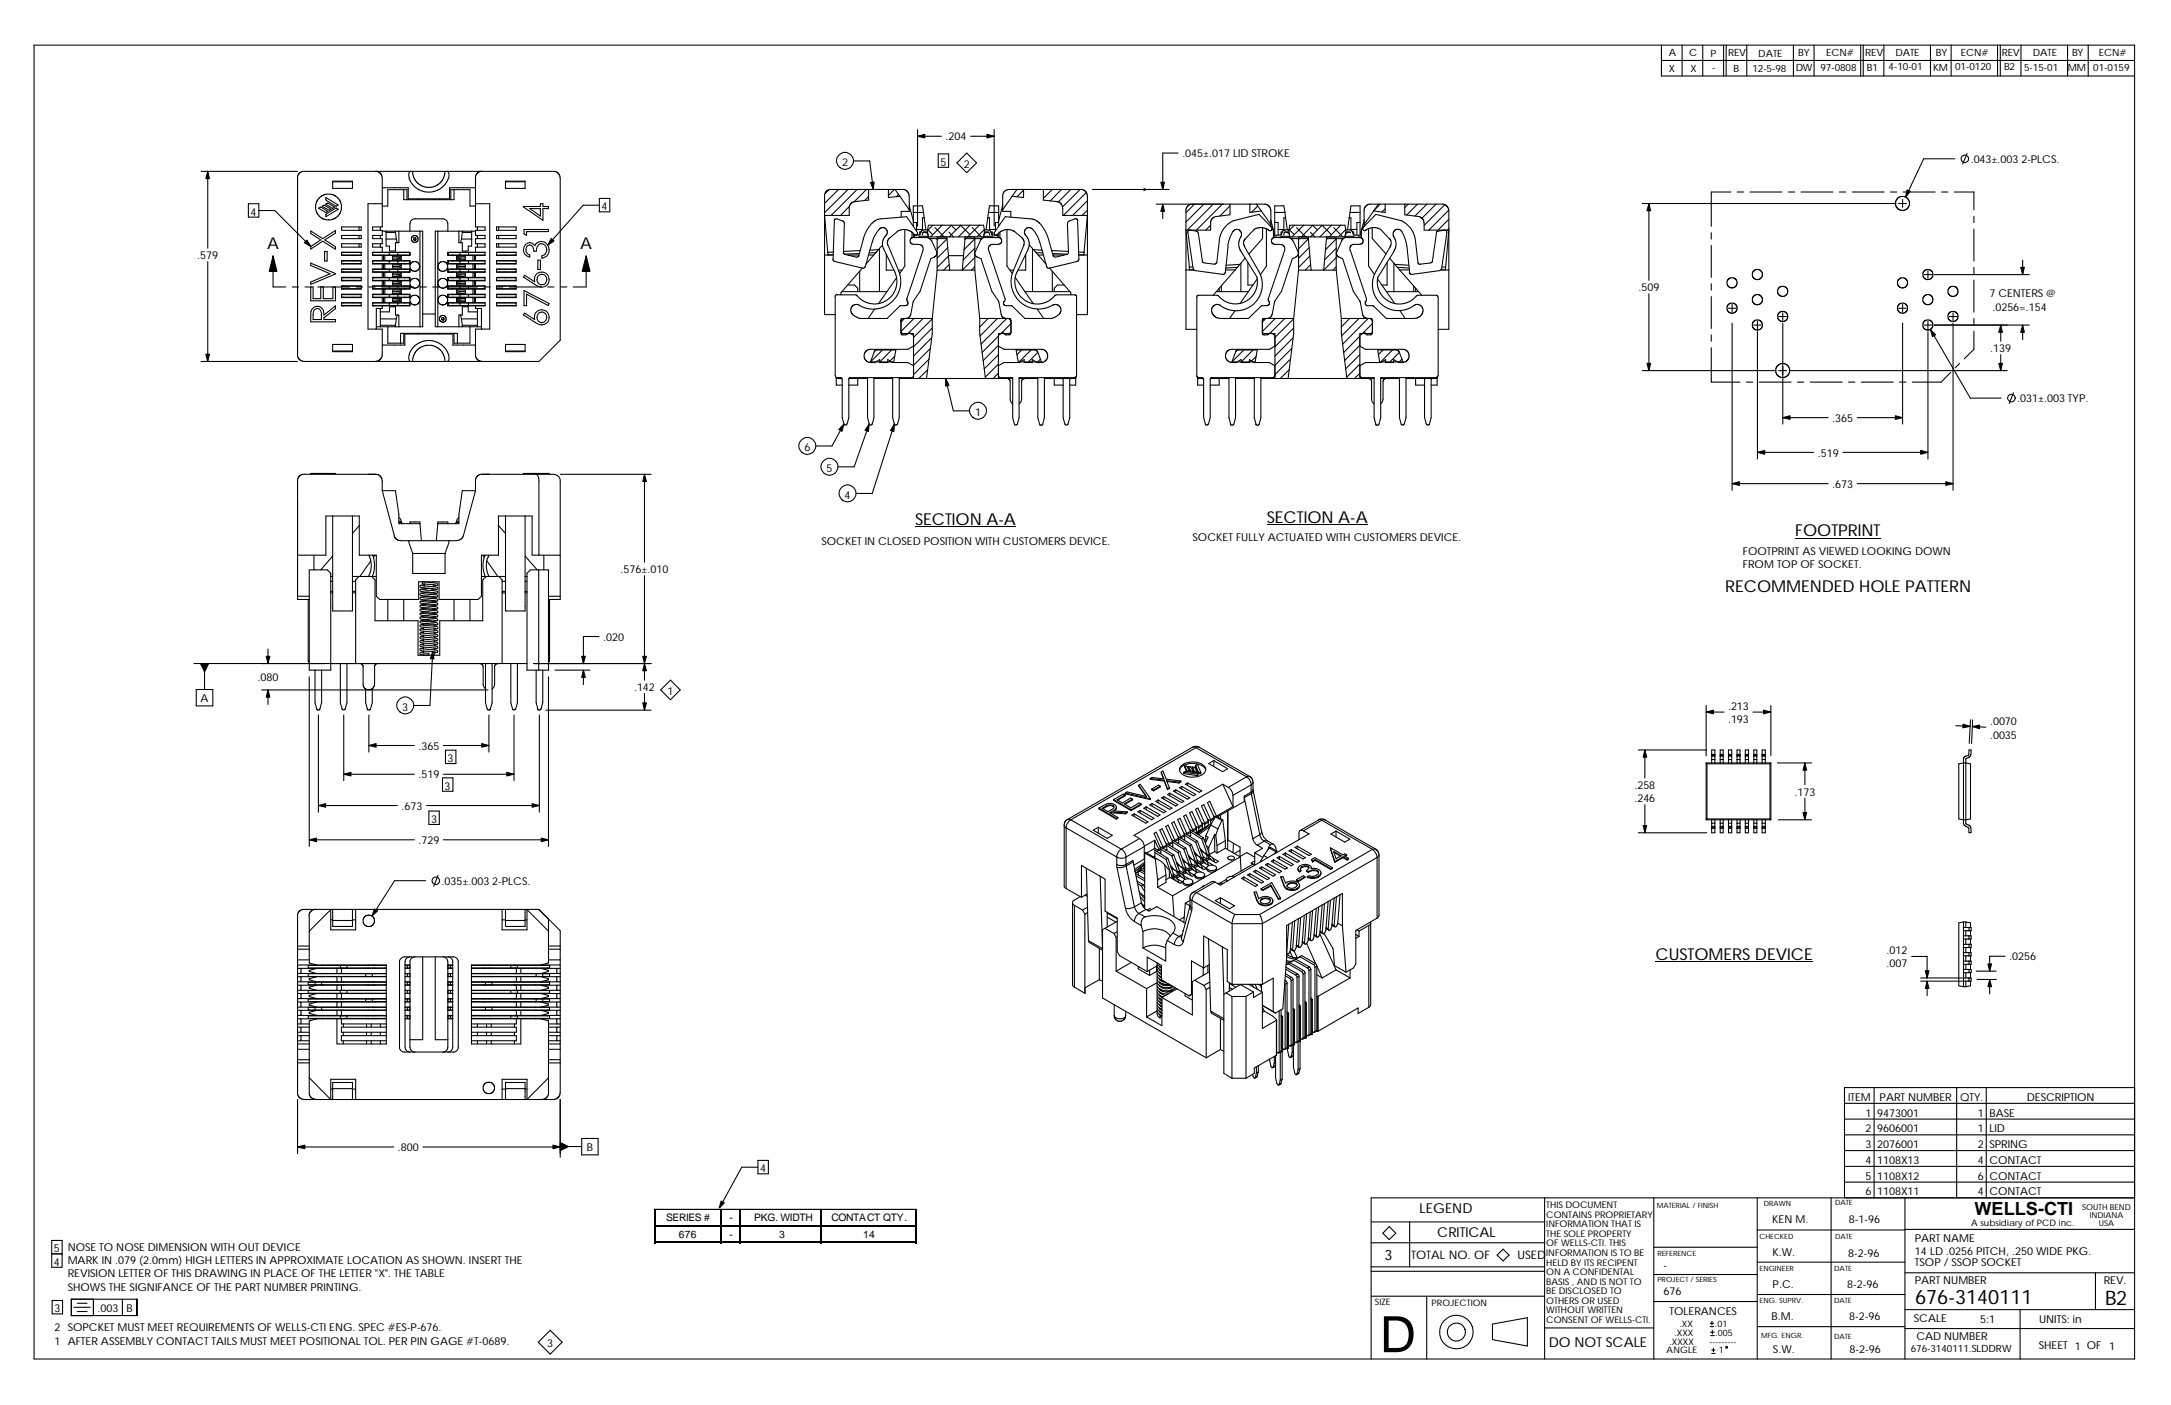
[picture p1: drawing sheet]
<svg xmlns="http://www.w3.org/2000/svg" width="432mm" height="279mm" viewBox="0 0 432 279" stroke-linecap="round" stroke-linejoin="round" font-family="sans-serif">
<defs><g id="words">
<text font-size="9.9" x="274.4" y="268.9">D</text>
<g font-size="4">
<text x="380.9" y="259.3">676-3140111</text>
<text x="418.7" y="259.5">B2</text>
</g>
<text font-size="3.6" x="392.7" y="241.6">WELLS-CTI</text>
<g font-size="3.3">
<text x="182" y="104.3">SECTION A-A</text>
<text x="252" y="103.9">SECTION A-A</text>
<text x="357" y="106.7">FOOTPRINT</text>
<text x="343.2" y="117.8">RECOMMENDED HOLE PATTERN</text>
<text x="329.3" y="190.9">CUSTOMERS DEVICE</text>
</g>
<g font-size="3.2">
<text x="53.1" y="49.6">A</text>
<text x="115.4" y="49.6">A</text>
</g>
<text font-size="2.9" x="275.4" y="250.7">3</text>
<g font-size="2.7">
<text x="282.4" y="241.3">LEGEND</text>
<text x="285.9" y="245.9">CRITICAL</text>
<text x="308.1" y="267.8">DO NOT SCALE</text>
</g>
<g font-size="2.3">
<text x="280.7" y="250.3">TOTAL NO. OF</text>
<text x="301.8" y="250.3">USED</text>
</g>
<g font-size="2.2">
<text x="188" y="27.9">.204</text>
<text x="167.5" y="33">2</text>
<text x="187" y="33">5</text>
<text x="191.7" y="33.4">2</text>
<text x="235.2" y="31.2">.045±.017 LID STROKE</text>
<text x="392" y="32.4">.043±.003</text>
<text x="402" y="32.4">2-PLCS.</text>
<text x="119.6" y="41.8">4</text>
<text x="49.8" y="42.9">4</text>
<text x="39.2" y="51.5">.579</text>
<text x="325.9" y="57.9">.509</text>
<text x="395.7" y="59.1">7 CENTERS @</text>
<text x="396.3" y="61.8">.0256=.154</text>
<text x="395.9" y="70">.139</text>
<text x="193.9" y="82.7">1</text>
<text x="364.4" y="83.9">.365</text>
<text x="401.2" y="80">.031±.003 TYP.</text>
<text x="160" y="89.7">6</text>
<text x="164.4" y="93.9">5</text>
<text x="361.6" y="90.8">.519</text>
<text x="168" y="99.1">4</text>
<text x="364.4" y="97">.673</text>
<text x="237.2" y="107.7">SOCKET FULLY ACTUATED WITH CUSTOMERS DEVICE.</text>
<text x="123.4" y="114">.576±.010</text>
<text x="163.4" y="108.5">SOCKET IN CLOSED POSITION WITH CUSTOMERS DEVICE.</text>
<text x="346.6" y="110.3">FOOTPRINT AS VIEWED LOOKING DOWN</text>
<text x="346.6" y="112.9">FROM TOP OF SOCKET.</text>
<text x="120" y="127.4">.020</text>
<text x="51.2" y="135.4">.080</text>
<text x="126.1" y="137.4">.142</text>
<text x="39.9" y="139.6">A</text>
<text x="80" y="141.3">3</text>
<text x="132.8" y="138.2">1</text>
<text x="343.7" y="141.1">.213</text>
<text x="343.7" y="143.7">.193</text>
<text x="83.2" y="149.1">.365</text>
<text x="395.8" y="144.3">.0070</text>
<text x="395.8" y="146.9">.0035</text>
<text x="83.2" y="154.8">.519</text>
<text x="89" y="151.6">3</text>
<text x="79.9" y="161">.673</text>
<text x="88.4" y="157.1">3</text>
<text x="325.1" y="156.8">.258</text>
<text x="325.1" y="159.5">.246</text>
<text x="356.9" y="158.2">.173</text>
<text x="83.2" y="167.9">.729</text>
<text x="85.7" y="163.7">3</text>
<text x="87.8" y="176">.035±.003</text>
<text x="97.9" y="176">2-PLCS.</text>
<text x="375.2" y="189.7">.012</text>
<text x="399.6" y="191">.0256</text>
<text x="375.2" y="192.4">.007</text>
<text x="367.6" y="218.9">ITEM</text>
<text x="373.8" y="218.9">PART NUMBER</text>
<text x="389.8" y="218.9">QTY.</text>
<text x="403.1" y="218.9">DESCRIPTION</text>
<text x="371" y="222">1</text>
<text x="371" y="225.2">2</text>
<text x="373.3" y="222">9473001</text>
<text x="373.3" y="225.2">9606001</text>
<text x="393.4" y="222">1</text>
<text x="393.4" y="225.2">1</text>
<text x="395.7" y="222">BASE</text>
<text x="395.7" y="225.2">LID</text>
<text x="79.1" y="228.9">.800</text>
<text x="116.7" y="228.9">B</text>
<text x="151.2" y="233.1">4</text>
<text x="371" y="228.3">3</text>
<text x="371" y="231.4">4</text>
<text x="373.3" y="228.3">2076001</text>
<text x="373.3" y="231.4">1108X13</text>
<text x="393.4" y="228.3">2</text>
<text x="393.4" y="231.4">4</text>
<text x="395.7" y="228.3">SPRING</text>
<text x="395.7" y="231.4">CONTACT</text>
<text x="371" y="234.6">5</text>
<text x="371" y="237.7">6</text>
<text x="373.3" y="234.6">1108X12</text>
<text x="373.3" y="237.7">1108X11</text>
<text x="393.4" y="234.6">6</text>
<text x="393.4" y="237.7">4</text>
<text x="395.7" y="234.6">CONTACT</text>
<text x="395.7" y="237.7">CONTACT</text>
<text x="352.5" y="243.2">KEN M.</text>
<text x="367.7" y="243.2">8-1-96</text>
<text x="10.7" y="249">5</text>
<text x="10.7" y="251.7">4</text>
<text x="13.5" y="248.7">NOSE TO NOSE DIMENSION WITH OUT DEVICE</text>
<text x="13.5" y="251.4">MARK IN .079 (2.0mm) HIGH LETTERS IN APPROXIMATE LOCATION AS SHOWN. INSERT THE</text>
<text x="352.5" y="249.9">K.W.</text>
<text x="367.6" y="250">8-2-96</text>
<text x="380.8" y="246.9">PART NAME</text>
<text x="380.9" y="249.6">14 LD .0256 PITCH, .250 WIDE PKG.</text>
<text x="380.9" y="251.8">TSOP / SSOP SOCKET</text>
<text x="13.5" y="254">REVISION LETTER OF THIS DRAWING IN PLACE OF THE LETTER &quot;X&quot;. THE TABLE</text>
<text x="13.5" y="256.8">SHOWS THE SIGNIFANCE OF THE PART NUMBER PRINTING.</text>
<text x="330.9" y="252.3">-</text>
<text x="330.9" y="257.6">676</text>
<text x="352.6" y="256.1">P.C.</text>
<text x="367.4" y="256.2">8-2-96</text>
<text x="380.8" y="255.4">PART NUMBER</text>
<text x="418.4" y="255.3">REV.</text>
<text x="10.8" y="261">3</text>
<text x="19.4" y="260.8">.003</text>
<text x="25.1" y="260.8">B</text>
<text x="332.1" y="261.5">TOLERANCES</text>
<text x="352.3" y="262.6">B.M.</text>
<text x="367.8" y="262.5">8-2-96</text>
<text x="380.7" y="263">SCALE</text>
<text x="393.8" y="263">5:1</text>
<text x="405.6" y="263.2">UNITS: in</text>
<text x="10.8" y="264.8">2 SOPCKET MUST MEET REQUIREMENTS OF WELLS-CTI ENG. SPEC #ES-P-676.</text>
<text x="10.8" y="267.4">1 AFTER ASSEMBLY CONTACT TAILS MUST MEET POSITIONAL TOL. PER PIN GAGE #T-0689.</text>
<text x="108.8" y="267.9">3</text>
<text x="352.6" y="269">S.W.</text>
<text x="367.9" y="269.2">8-2-96</text>
<text x="381.2" y="266.4">CAD NUMBER</text>
<text x="405.5" y="268.4">SHEET 1 OF 1</text>
</g>
<g font-size="2.1">
<text x="132.5" y="242.8">SERIES #</text>
<text x="145.1" y="242.8">-</text>
<text x="150" y="242.8">PKG. WIDTH</text>
<text x="165.4" y="242.8">CONTACT QTY.</text>
<text x="135" y="246.2">676</text>
<text x="145.1" y="246.2">-</text>
<text x="154.9" y="246.2">3</text>
<text x="171.7" y="246.2">14</text>
</g>
<g font-size="2">
<text x="331.9" y="11.1">A</text>
<text x="336" y="11.1">C</text>
<text x="340.2" y="11.3">P</text>
<text x="343.7" y="11.2">REV</text>
<text x="349.7" y="11.3">DATE</text>
<text x="357.7" y="11.1">BY</text>
<text x="363.2" y="11.2">ECN#</text>
<text x="371" y="11.1">REV</text>
<text x="377" y="11.1">DATE</text>
<text x="385" y="11.2">BY</text>
<text x="390" y="11">ECN#</text>
<text x="398.1" y="11.1">REV</text>
<text x="404.3" y="11">DATE</text>
<text x="412.1" y="11.1">BY</text>
<text x="417.4" y="11.1">ECN#</text>
<text x="331.9" y="14.3">X</text>
<text x="336.2" y="14.2">X</text>
<text x="340.6" y="14.2">-</text>
<text x="344.8" y="14.3">B</text>
<text x="348.5" y="14.3">12-5-98</text>
<text x="357.2" y="14.2">DW</text>
<text x="362.1" y="14.2">97-0808</text>
<text x="371.3" y="14.1">B1</text>
<text x="375.6" y="14">4-10-01</text>
<text x="384.5" y="14.2">KM</text>
<text x="388.9" y="14">01-0120</text>
<text x="398.6" y="14">B2</text>
<text x="402.6" y="14.1">5-15-01</text>
<text x="411.3" y="14.1">MM</text>
<text x="416.3" y="14.1">01-0159</text>
<text x="380" y="268.9">676-3140111.SLDDRW</text>
</g>
<g font-size="1.8">
<text x="307.6" y="240.2">THIS DOCUMENT</text>
<text x="307.6" y="242.1">CONTAINS PROPRIETARY</text>
<text x="307.6" y="244.1">INFORMATION THAT IS</text>
<text x="307.6" y="246">THE SOLE PROPERTY</text>
<text x="392" y="243.8">A subsidiary of PCD inc.</text>
<text x="307.6" y="247.9">OF WELLS-CTI. THIS</text>
<text x="307.6" y="249.8">INFORMATION IS TO BE</text>
<text x="307.6" y="251.7">HELD BY ITS RECIPENT</text>
<text x="307.6" y="253.6">ON A CONFIDENTAL</text>
<text x="307.6" y="255.5">BASIS , AND IS NOT TO</text>
<text x="307.6" y="257.4">BE DISCLOSED TO</text>
<text x="273.5" y="259.6">SIZE</text>
<text x="284.7" y="259.6">PROJECTION</text>
<text x="307.6" y="259.2">OTHERS OR USED</text>
<text x="307.6" y="261.2">WITHOUT WRITTEN</text>
<text x="307.6" y="263.1">CONSENT OF WELLS-CTI.</text>
<text x="334" y="263.8">.XX</text>
<text x="341.1" y="263.8">.01</text>
<text x="331.5" y="269.2">ANGLE</text>
<text x="332" y="267.4">.XXXX</text>
<text x="333" y="265.6">.XXX</text>
<text x="340" y="267.4">---------</text>
<text x="341.2" y="265.6">.005</text>
<text x="341.8" y="269.2">1</text>
</g>
<g font-size="1.6">
<text x="414.1" y="240.5">SOUTH BEND</text>
<text x="415.6" y="242.1">INDIANA</text>
<text x="417.4" y="243.8">USA</text>
</g>
<g font-size="1.4">
<text x="350.8" y="239.8">DRAWN</text>
<text x="365" y="239.6">DATE</text>
<text x="329.5" y="240.2">MATERIAL / FINISH</text>
<text x="329.6" y="249.9">REFERENCE</text>
<text x="350" y="246.3">CHECKED</text>
<text x="365" y="246.4">DATE</text>
<text x="329.6" y="255">PROJECT / SERIES</text>
<text x="350" y="252.7">ENGINEER</text>
<text x="364.8" y="252.8">DATE</text>
<text x="350" y="259.2">ENG. SUPRV.</text>
<text x="364.8" y="259.2">DATE</text>
<text x="350.3" y="266">MFG. ENGR.</text>
<text x="364.8" y="266.2">DATE</text>
</g>
</g></defs>
<g fill="none" stroke="#000" stroke-width=".21">
<path d="M6.8 9h417.8v261.3h-417.8zM330.5 9v6.1h94.1M330.5 12h94.1M334.6 9v6.1M338.7 9v6.1M342.8 9v6.1M343.3 9v6.1M347.4 9v6.1M356.7 9v6.1M360.8 9v6.1M370.1 9v6.1M370.6 9v6.1"/>
<path d="M374.7 9v6.1M384 9v6.1M388.1 9v6.1M397.3 9v6.1M397.8 9v6.1M402 9v6.1M411.2 9v6.1M415.3 9v6.1M40 34.1h19.2M41.3 34.1v15.3M59.4 34.6l.8-.5h50.2l.5 .2 .4 .5 .1 .6v32.2l-4.2 4.3h-46.7l-.8-.3-.5-.7v-35.8zM64.8 39.3l2.5 1.5-.5 .2-1.9-1.2z"/>
<path d="M66.2 36.2h3.9M66.2 36h3.9v1.5h-3.9zM74.7 34.1l.6 .1 .5 .4 .2 .8v9.7h-1.9v.7h1.9v1h-1.9v.7h1.9v1h-1.9v.6h1.9v1.1M76 37.3h5.2v2.2h8.2v-2.2h5.2M80.3 37.7v2h10v-2M80.9 39.7v-2h-3.8v3.3h-1.1M81.7 34.1l-.3 .1a1.19 1.19 0 0 0 0 1.2M82.1 34.1l.2 1.2 .6 .9 1.1 .8 1.3 .3 1.2-.3 1-.6 .8-1.1 .2-1.2M83.1 39.5v.2M87.5 39.5v.2M88.9 34.1a1.24 1.24 0 0 1 .2 1.5l-.7 1.2-1.1 .9-1 .4-1.1 .1-1.3-.2-1.2-.7-.7-.7-.6-1.2M89.7 39.7v-2h3.8v3.3h1.1"/>
<path d="M95.9 34.1l-.8 .2-.5 .8v10h1.9v.7h-1.9v1h1.9v.7h-1.9v1h1.9v.6h-1.9v1.1M100.5 36.2h3.9M100.5 36h3.9v1.5h-3.9zM119.2 39.5h2.1v2.6h-2.1zM164.8 37.8l-.7 .7M166.8 37.7l-2.8 2.7M168.7 37.7l-4.7 4.6M169.8 32h3.2l.7 5.7M170.5 37.7l-5.2 5.1M172.3 37.7l-2.5 2.5M172.8 37.7v2.1l-2.9 .3-.5 .2-.5 .8v1.7h-4.9l.6 7.4M172.8 39.1l-.8 .8"/>
<path d="M176.7 37.7v1.6l2.3-.3M177.9 37.7l-1.2 1.2M178 37.7l1 1.3M178.7 38.7l-.4 .4M179 39l1.8 2.7M182.5 25.8v19.2M182.5 27.1h4.7M186.6 30.6h2.1v2.7h-2.1zM190.3 32.4l2-2 1.9 2-1.9 1.9zM193 27.1h4.7M197.7 25.8v19.2M200.7 37.7h14.6l.4 .2 .5 .5 .1 .6v23.6h-2.2"/>
<path d="M200.7 37.7l-.8 .3-.5 .7v3.3h1.6v1.2M201.3 39l-1.9 2.7M202.3 37.7l-1 1.3M203.6 37.8l-1.3 1.3M203.6 37.7v1.6l-2.3-.3M207.5 37.7v2.1l2.7 .3M209.3 37.7l-1.8 1.8M211.1 37.7l-2.2 2.3M213 37.7l-2.5 2.5M214.8 37.7l-3.5 3.4M216.1 38.3l-4.6 4.5M216.3 39.9l-2.9 2.9"/>
<path d="M217.3 37.7h15.2M227.5 37.5l.3 .3M227.6 37.5v.3M227.8 37.5l-.3 .3M234.3 30.4h-3v7.3M344.3 38.2h-3.9v6.8M345.5 38.2h1.3M348.1 38.2h6.3M355.7 38.2h1.3M358.2 38.2h6.4M365.8 38.2h1.3M368.4 38.2h6.3"/>
<path d="M376 38.2h1.3M378.4 39.7v1.5M378.5 38.2h6.4M386.2 38.2h1.2M388.7 38.2h3.9v3.5M388.8 31.6h-6.2l-3.6 7.6M391.2 30.5l-.8 2.1M41.3 52v19.9M49.4 40.5h2.1v2.7h-2.1zM51.5 41.9h3.2l7.1 7.1M54.3 50.9v6.2h2.6M58.1 57.1h1.3"/>
<path d="M60.7 57.1h1.6v2.3h1.5v-2.3M61.8 45.9l2.4 1.6 2.5-1.7v.6l-2.1 1.3 2.1 1.4v.5l-2.5-1.6-2.4 1.5v-.5l2-1.3-2-1.3zM61.8 52.3l4.9 2.2-4.9 2.1v-.5l3.9-1.7-3.9-1.6zM61.8 57.1v2.7h4.9v-2.7M63.2 57.1h6.4M63.4 41.4l.5-.2 1.3 .8-.4 .2zM64.1 41l.5-.2 1.3 .8-.4 .2zM64.3 57.1v2.3h1.9v-2.3M64.6 50h.5v1.9h-.5zM64.8 40.6l.4-.2 1.3 .8-.3 .2zM64.9 42.5l1.9-1.1 .5 .2-2.5 1.5zM67.9 58.5h3.9v.7h-3.9z"/>
<path d="M67.9 56.9h3.9v.6h-3.9zM67.9 55.2h3.9v.6h-3.9zM67.9 53.5h3.9v.6h-3.9zM67.9 51.8h3.9v.7h-3.9zM67.9 50.2h3.9v.6h-3.9zM67.9 51.9h3.9M67.9 46.8h3.9v.7h-3.9zM67.9 48.5h3.9v.6h-3.9zM67.9 45.1h3.9v.7h-3.9zM67.9 55.2h3.9M67.9 55.8h3.9M67.9 50.2h3.9"/>
<path d="M67.9 50.7h3.9M67.9 59.1h3.9M67.9 58.6h3.9M67.9 56.9h3.9M67.9 57.4h3.9M67.9 54.1h3.9M67.9 53.6h3.9M67.9 52.4h3.9M68.3 50.2h.1M68.3 50.7v.1M68.3 51.8v.1M68.3 52.4v.1"/>
<path d="M68.3 53.5v.1M68.3 54.1h.1M68.3 55.2h.1M68.3 55.8h.1M68.3 56.9h.1M68.3 57.4v.1M68.3 58.5v.1M68.3 59.1v.1M70.8 57.1h1.3M71.4 45.1v.7M71.4 46.8v.7M71.4 48.5v.6"/>
<path d="M73.4 57.1h1.2M74.1 50.2h7.4v.6h-7.4zM74.1 51.8h7.4v.7h-7.4zM74.1 53.5h7.4v.6h-7.4zM74.1 55.2h7.4v.6h-7.4zM74.1 56.9h7.4v.6h-7.4zM74.1 58.5h7.4v.7h-7.4zM74.1 51.9h7.3M74.1 55.2h7.3M74.1 55.8h7.3M74.1 50.2h7.3M74.1 50.7h7.3"/>
<path d="M74.1 59.1h7.3M74.1 58.6h7.3M74.1 56.9h7.3M74.1 57.4h7.3M74.1 54.1h7.3M74.1 53.6h7.3M74.1 52.4h7.3M74.4 50.2h.1M74.4 50.7v.1M74.4 51.8v.1M74.4 52.4v.1M74.4 53.5v.1"/>
<path d="M74.4 54.1h.1M74.4 55.2h.1M74.4 55.8h.1M74.4 56.9h.1M74.4 57.4v.1M74.4 58.5v.1M74.4 59.1v.1M75.6 45.1v.7M75.6 46.8v.7M75.6 48.5v.6M75.9 57.1h6.4M76 40.5h-2.8v24.9h2.8v5.5l-.5 .7-.8 .3"/>
<path d="M76 46h8.1v19h-9.3M76 50.8v1M76 52.5v1M76 54.1v1.1M76 55.8v1.1M76 57.5v1M76 59.2v1M76.3 50.8v1M76.3 52.5v1M76.3 54.1v1.1M76.3 55.8v1.1M76.3 57.5v1"/>
<path d="M76.3 59.2v1M76.5 50.8v1M76.5 52.5v1M76.5 54.1v1.1M76.5 55.8v1.1M76.5 57.5v1M76.5 59.2v1M76.8 46.2h1.9M76.8 47.5h2M76.8 46v2.9h.7v1h1.2v-1.6h.6v-2.3M77.4 50.2v.5M77.4 51.9v.5"/>
<path d="M77.4 53.6v.5M77.4 55.2v.6M77.4 56.9v.5M77.4 58.6v.5M78.1 59.7h.9M78.1 58h.9M78.1 56.3h.9M78.1 54.7h.9M78.1 53h.9M78.1 51.3h.9M78.7 46.2l.1 1.3M78.7 46v.2"/>
<path d="M78.8 47.5l.2 .8M79 59.7l.6 .1 .2 .2M79 58l.6 .1 .2 .2M79 56.3l.6 .1 .2 .2M79 54.7h.4l.4 .3M79 53l.6 .1 .2 .2M79 51.3l.6 .1 .2 .2M79.1 55.2v.6M79.1 56.9v.5M79.1 50.2v.5M79.1 51.9v.5M79.1 53.6v.5"/>
<path d="M79.1 58.6v.5M79.8 57.7l-.3 .2-.5 .1M79.8 59.4l-.3 .2-.5 .1M79.8 56l-.3 .2-.5 .1M79.8 54.3l-.3 .3-.5 .1M79.8 52.7l-.3 .2-.5 .1M79.8 51l-.3 .2-.5 .1M79.8 59.4h-1.7v.6h1.7M79.8 51h-1.7v.6h1.7M79.8 52.7h-1.7v.6h1.7M79.8 54.3h-1.7v.7h1.7M79.8 56h-1.7v.6h1.7"/>
<path d="M79.8 57.7h-1.7v.6h1.7M79.8 51v.6M79.8 52.7v.6M79.8 54.3v.7M79.8 56v.6M79.8 57.7v.6M79.8 59.4v.6M80.6 50.2h.1M80.6 50.7v.1M80.6 51.8v.1M80.6 52.4v.1M80.6 53.5v.1"/>
<path d="M80.6 54.1h.1M80.6 55.2h.1M80.6 55.8h.1M80.6 56.9h.1M80.6 57.4v.1M80.6 58.5v.1M80.6 59.1v.1M81.4 55.8h.1M81.4 55.2h.1M81.4 50.7h.1M81.4 50.2h.1M81.4 56.9h.1"/>
<path d="M81.4 57.4h.1M81.4 51.9h.1M81.4 52.4h.1M81.4 53.6h.1M81.4 54.1h.1M81.4 58.6h.1M81.4 59.1h.1M81.4 50.2v.5M81.4 51.9v.5M81.4 53.6v.5M81.4 55.2v.6M81.4 56.9v.5"/>
<path d="M81.4 58.6v.5M81.5 46v-1.5a1 1 0 0 1 1-1h5.8l.7 .6 .1 1.9M82.3 47.3h.3a.28 .28 0 0 1 .1 .4 .28 .28 0 0 1-.4 .1zM82.5 54l.6-.2 .4-.8-.2-.6-.5-.4-.8 .1-.5 .6v.6l.2 .3 .4 .3 .4 .1M82.5 57.3l.6-.2 .4-.8-.2-.6-.5-.3-.8 .1-.5 .5v.6l.2 .3 .4 .3 .4 .1M83.5 46v19M83.5 57.1h1.3M86.1 57.1h1.2M87.1 46v19M88.6 57.1h6.4M89.1 58.5h7.4v.7h-7.4zM89.1 56.9h7.4v.6h-7.4z"/>
<path d="M89.1 55.2h7.4v.6h-7.4zM89.1 53.5h7.4v.6h-7.4zM89.1 51.8h7.4v.7h-7.4zM89.1 50.2h7.4v.6h-7.4zM89.2 55.2v.6M89.2 55.2h7.3M89.2 55.8h7.3M89.2 50.2v.5M89.2 51.9v.5M89.2 53.6v.5M89.2 56.9v.5M89.2 58.6v.5"/>
<path d="M89.2 57.4h7.3M90 50.2h.1M90 50.7v.1M90 51.8v.1M90 52.4v.1M90 53.5v.1M90 54.1h.1M90 55.2h.1M90 55.8h.1M90 56.9h.1M90 57.4v.1M90 58.5v.1"/>
<path d="M90 59.1v.1M90.8 59.4l.2 .2 .7 .1M90.8 57.7l.4 .3h.5M90.8 56l.2 .2 .7 .1M90.8 54.3l.2 .2 .7 .2M90.8 51l.2 .2 .7 .1M90.8 52.7l.2 .2 .7 .1M90.8 51h1.7v.6h-1.7M90.8 52.7h1.7v.6h-1.7M90.8 54.3h1.7v.7h-1.7M90.8 56h1.7v.6h-1.7M90.8 57.7h1.7v.6h-1.7"/>
<path d="M90.8 59.4h1.7v.6h-1.7M90.8 51v.6M90.8 52.7v.6M90.8 54.3v.7M90.8 56v.6M90.8 57.7v.6M90.8 59.4v.6M91.3 46v2.3h.6v1.6h1.2v-1h.7v-2.9M91.5 56.9v.5M91.5 50.2v.5M91.5 51.9v.5M91.5 53.6v.5"/>
<path d="M91.5 58.6v.5M91.5 55.2v.6M91.7 59.7l-.7 .1-.2 .2M91.7 58l-.7 .1-.2 .2M91.7 54.7h-.5l-.4 .3M91.7 56.3l-.7 .1-.2 .2M91.7 53l-.7 .1-.2 .2M91.7 51.3l-.7 .1-.2 .2M91.7 59.7h.8M91.7 58h.8M91.7 56.3h.8M91.7 54.7h.8"/>
<path d="M91.7 53h.8M91.7 51.3h.8M91.8 47.5h2M91.8 47.5l-.2 .8M91.9 46v.2M91.9 46.2h1.9M91.9 46.2l-.1 1.3M93.2 50.2v.5M93.2 51.9v.5M93.2 53.6v.5M93.2 55.2v.6M93.2 56.9v.5"/>
<path d="M93.2 58.6v.5M94.1 50.8v1M94.1 52.5v1M94.1 54.1v1.1M94.1 55.8v1.1M94.1 57.5v1M94.1 59.2v1M94.4 50.8v1M94.4 52.5v1M94.4 54.1v1.1M94.4 55.8v1.1M94.4 57.5v1"/>
<path d="M94.4 59.2v1M94.6 40.5h2.8v24.9h-2.8v5.5l.5 .7 .8 .3M94.6 46h-8v19h9.2M94.6 50.8v1M94.6 52.5v1M94.6 54.1v1.1M94.6 55.8v1.1M94.6 57.5v1M94.6 59.2v1M95 45.1v.7M95 46.8v.7M95 48.5v.6"/>
<path d="M96.2 57.1h1.3M96.3 50.2h.1M96.3 50.7v.1M96.3 51.8v.1M96.3 52.4v.1M96.3 53.5v.1M96.3 54.1h.1M96.3 55.2h.1M96.3 55.8h.1M96.3 56.9h.1M96.3 57.4v.1M96.3 58.5v.1"/>
<path d="M96.3 59.1v.1M96.5 56.9h-7.4l.1 .5M96.5 50.2h-7.4v.5h7.4M96.5 51.9h-7.4v.5h7.4M96.5 53.6h-7.4v.5h7.4M96.5 58.6h-7.4v.5h7.4M98.8 58.5h3.9v.7h-3.9zM98.8 56.9h3.9v.6h-3.9zM98.8 55.2h3.9v.6h-3.9zM98.8 53.5h3.9v.6h-3.9zM98.8 51.8h3.9v.7h-3.9zM98.8 50.2h3.9v.6h-3.9z"/>
<path d="M98.8 57.1h1.2M98.8 51.9h3.9M98.8 45.1h3.9v.7h-3.9zM98.8 46.8h3.9v.7h-3.9zM98.8 48.5h3.9v.6h-3.9zM98.8 55.2h3.9M98.8 55.8h3.9M98.8 50.2h3.9M98.8 50.7h3.9M98.8 59.1h3.9M98.8 58.6h3.9M98.8 56.9h3.9"/>
<path d="M98.8 57.4h3.9M98.8 54.1h3.9M98.8 53.6h3.9M98.8 52.4h3.9M99.2 45.1v.7M99.2 46.8v.7M99.2 48.5v.6M101.3 57.1h6.4M102.3 50.2h.1M102.3 50.7v.1M102.3 51.8v.1M102.3 52.4v.1"/>
<path d="M102.3 53.5v.1M102.3 54.1h.1M102.3 55.2h.1M102.3 55.8h.1M102.3 56.9h.1M102.3 57.4v.1M102.3 58.5v.1M102.3 59.1v.1M104.1 41.1h3.4v-.6h.5v.6h1.1v.4h-1.1v2.3zM104.2 57.8l5 2.6-.2 .3-4.3-2.2v2.3h-.5zM104.2 45.6h4.9v.5h-4.4v.7l-.5-.3zM104.4 54.7l1.9 1.3a1.49 1.49 0 0 1 1.3-1.9 1.49 1.49 0 0 1 1.6 1.7 1.49 1.49 0 0 1-1.9 1.2l-1-.4-2.2-1.5z"/>
<path d="M104.5 48.6a1.15 1.15 0 0 1 1.9 .3 1.55 1.55 0 0 1 2-.7 1.55 1.55 0 0 1 .8 2 1.51 1.51 0 0 1-1.4 1.2v-.5a1.18 1.18 0 0 0 1-1.5 1.18 1.18 0 0 0-1.6-.8l-.3 .4-.2 1h-.5a.9 .9 0 0 0-.3-1 .9 .9 0 0 0-.9-.2 1.12 1.12 0 0 0 .4 1.9v.4a1.48 1.48 0 0 1-1.2-1 1.48 1.48 0 0 1 .3-1.5zM105.4 41.5h2.1v1.5zM107 51.7h.5v1.9h-.5zM108.9 57.1h1.3M111.5 57.1h1.2M116.6 50.9v6.2h-2.6M119.2 40.8h-3.2l-7 7.9M164 50.7h1.7M164.6 50.2l.1 .5h1M165.7 51.5v.3l.3 .2 5.9 1.3 .2-.3 1.8-6 1.2-1.6 .6-.1 .7 .4 .1 .6-.9 1.4v1.3l2.4 5.1M165.7 50.1l-1.1 .1M166.4 43.5h-.3l-.2 .2-.2 7.9"/>
<path d="M166.5 43.5l1.2 .4 .2 .4-.1 6.1 .1 .1 2.4 .6 .5-.2 1.1-4.1 .5-1 1-1.4M166.5 58.6l-.4 .2v15.9l.4 .4h.8l.2 .4v7.6l.4 1.2M167.5 58h8.9M168.6 56.7h1.4l.6 .6v.7M168.7 50.7h2.1M169 41l-1.8 1.8M170.9 50.4l-2.9 .1M171 53.9v4.1M171.1 49.8l-3.3 .2M171.5 53.3l-4.2 4.9v.4M172.8 50.7h1M173.8 50.7l-1.5 1.8"/>
<path d="M174.2 50.2l-1.3 .1M174.2 50.2l-.4 .5M174.7 49.7l-.5 .5M174.7 49.7h-1.7M174.9 49.4v8.6M175.3 43.5l-1.2 .4-.7 .5M175.3 43.5l5-.4 2.2 3.2-.2 .4h-.4M175.6 48.7l-.9 1M176.3 50.6v3.1h1.5M176.7 48.8l2.3 5.9 .2 1.8-.5 1.8-1.2 1.6-.8 .7-1.4 .7-1.1 .2-1.4-.1-1.9-.7M177.9 54.1l.3 .6 .2 1-.3 1.8-.8 1.4-.5 .5-1.2 .8-1.4 .3-1.2-.1-1.5-.6-1.2-1.2h-3.8M178.4 55.2l-3.7 5.2"/>
<path d="M178.5 46.1l-1.8 1.4-.2 .6 .1 .7M178.7 53.7h.7M179.2 43.2v-1.2h1.6v-3.3l-.2-.5-.8-.5h-14.8l-.8 .5-.2 .5v23.9h2.1M180 45.7v7.2l-1.1 1.5M180.5 59.9l.1 .4-.2 .4-1.5 .1-2.5 2.5h-5.4M180.8 40.8l.9 3.1M180.8 45.9l1.1 .8M180.9 45.9l-.1-.1a2.75 2.75 0 0 0-1.9 0l-.5 .2M181.4 46.2v1.1M181.7 42.2h2M181.7 44.2h.6v1.7M181.7 46.4v.8"/>
<path d="M182.3 45.6h1.2M182.3 46.7v.1M182.3 47.2h.1M182.8 48.6l.6 .3 .2 .3v.5l-3.3 9.7 .2 .5M182.8 48.6l-1.5-.1-.3-.4 .1-.6 .3-.3h3.1l.3 .2 .5 .5 1 2.2 .1 .4-.3 .5-1 .4-2.1 6.5-1.3 2-.7 3-.3 .3-.5 .1M183.2 46.1h-.3v.6M183.7 42.2l.1 1.1M183.7 42.2l-.2-1.3h-1.8v4.1M183.8 46.1l-.2 .1-.2 .5M183.8 46.1h.7M183.8 43.3h-.3v2.5M183.8 43.3l.3 2.4"/>
<path d="M183.9 46.1l.4 .3 .3 .4M184.1 46.1v.2M184.5 45.7h-.9l-.4 .3-.3 .7-1 .1v.4h1M184.5 45.6l1 1.1M184.5 45.7l.2-.9h10.9l.2 .9M184.5 46.1l.2 1h10.9l.2-1M184.5 45.7v.4M184.6 47h-1.7v.2M184.6 46.9v.4M185 47.5h3.3M185.5 44.8l-1 1M186 45.3l1.8 1.8"/>
<path d="M186.4 53.7h7.5M186.4 53.7l-1 9.6M186.6 47.5l-.2 .1M187.4 44.8l-2.3 2.3M188.3 47.5v-.4h-1.9v6.6M188.3 47.5l-1.9 2M188.3 47.5l.6 6.2M188.5 49.2l-2.1 2.2M188.6 50.8h3M188.6 50.9l-2.2 2.3M188.8 46.2l.9 .9M188.8 52.6l-1.1 1.1"/>
<path d="M189.2 44.8l.9 .9M189.2 44.8l-2.3 2.3M191.1 44.8l1.8 1.9M191.1 44.8l-2.3 2.3M191.9 47.5v-.4h2v6.6M191.9 47.5h3.4M191.9 47.5l-.5 6.2 2.5-2.5M192.1 47.5l-.2 .1M192.9 44.8l-2.3 2.3M193.4 45.3l1.8 1.8M193.9 47.5l-2.2 2.2M193.9 49.4l-2.3 2.3"/>
<path d="M193.9 53l-.7 .7M193.9 53.7l1 9.6M193.9 50l-.1 .5 .2 .4 1.1 .5 2.2 6.5 1.3 2M194.8 44.8l-2.4 2.3M195.7 47h1.7v.2M195.7 46.9v.4M195.8 45.7l1 .1 .3 .3 .2 .6 1.1 .1-.1 .4h-.9M195.8 46.1h.8l.1 .2M195.8 45.6l-1.5 1.5M195.8 45.7v.4M196 47.2h-.4l-.5 .4-1.1 2.5M196 47.2h2.8l.4 .5v.4l-.4 .5h-1.6l-.3 .1-.3 .5v.5"/>
<path d="M196.1 46.1v.2M196.4 46.1l-.6 .3-.1 .4M196.5 43.3h.3v2.5M196.5 43.3l-.4 2.4M196.6 42.2l-.1 1.1M196.6 42.2h2M196.6 42.2l.2-1.3h1.8v4.1M196.7 46.3l.1 .4M196.8 45.6h1.2M197.1 46.1h.3v.6M198 46.7v.1M198 47.2h.1"/>
<path d="M198.3 46.7l1-.8 .6-.2h1l.8 .3 1.6 1.3M198.6 59.8l.6 2.9 .4 .5 .5 .1M198.6 44.2h-.6v1.7M198.6 46.4v.8M198.9 46.2v1.1M199.4 40.8l-.8 3.1M200.3 45.7v7.2l1 1.5M200.9 53.7h.7M201.9 55.2l3.6 5.2M203.2 47.3l.5 .6v.8l-2.2 5.3-.4 1.3 .1 1.7 .5 1.5 .7 1.1 .9 .8 1 .6 .9 .3 1.1 .2 1.3-.1 2.2-.9 .7 .2 .4 .4a1.1 1.1 0 0 1 0 1.2l-.8 .6-.9 .4h-5.4l-2.5-2.5-1.4-.1-.3-.2v-.4l.3-.6-3.3-9.8M203.8 58h9M204 50.6v3.1h-1.6"/>
<path d="M204.5 49.5l-2.3 4.7-.3 1-.1 1.2 .3 1 .3 .9 .7 .8 .9 .7 .8 .4 1.1 .3h.9l.9-.3 .9-.3 1.4-1.3h3.9l.2 .2v15.9l-.4 .4h-11v8l-.3 1.2-.3 .2-.3-.1-.4-1.3v-8h-2.4l-.3-.1-.1-.3M204.7 48.7l.9 1M205.4 45.6l-.4-.3h-.7l-.4 .4-.1 .3v.5l.5 .7 .4 .8v.7l-.2 .8M205.4 45.6l.7 1 .5 .9 1.6 5.6 .2 .2h.3l5.6-1.3M205.4 49.4v8.6M205.6 49.7l.5 .5M205.6 49.7h1.7M206.1 50.2l1.3 .1M206.1 50.2l.4 .5M206.5 50.7h1M206.5 50.7l1.5 1.8M206.8 44.4l-.7-.5-.9-.4-5.3-.4-2.2 3.2a.41 .41 0 0 0 .2 .4 .41 .41 0 0 0 .5 0"/>
<path d="M206.8 44.4l1.1 1.5 .6 1.6M208.5 47.6l1 3.3 .4 .2M208.7 53.3l4.3 4.9v.4M209.2 49.8l3.3 .2M209.3 53.9v4.1M209.3 50.4l3 .1M209.4 50.7h2.2M209.9 51.1l2.3-.5 .3-.2-.2-6 .2-.4 1.5-.5 .3 .3 .3 7.8-.1 .2-.3 .1M210.2 40.1l.6 .2 .4 .5 .2 2h4.9l-.7 7.4M211.7 56.7h-1.4l-.6 .6v.7M214.5 50.7h1.8M214.5 50.1l1.1 .1"/>
<path d="M215.6 50.2v.5h-1.1M216.3 41.8l-1.1 1M230 40.6h21.8l.5 .3 .4 .7v3.4M231.3 40.6v2.9M235.9 53.7h1.5M236.6 53.1v.6l.8-.1M236.7 45.8h-.4l-.1 .4 1.1 7.4 .2 .2 5.7 .8 .3-.1 .2-.3 .6-5.3M236.8 45.8l1.3 .2 .2 .3M237.2 40.6l-.8 .2-.5 .8v23.9h2.1M237.3 53.1h-.7M237.6 40.6l-1.7 1.7M238.3 46.3l.8 5.7 .3 .2 2.2 .3h.2l.2-.3"/>
<path d="M239.4 40.6l-3.5 3.6M240.8 44.8l-1 1M241.3 40.6l-5.2 5.2M241.9 58h6.4M242.5 57.3v.7M242.9 56.9v1.1M243.1 40.6l-5.1 5.2M243.8 53.7h1.9M244.6 40.6v2.1l-2.8 .4-.5 .2-.5 .7v1.8h-4.9l.7 7.3M244.6 40.9l-2 2.1M245.7 53.7l-4.4 5M246.1 53.2l-2.3 .1"/>
<path d="M246.1 53.2l-.4 .5M246.5 45.8l.3 .3 .1 .7-.5 1.4 .1 1.2 3.5 5.7M246.6 52.6l-.5 .6M246.6 45.8l-.7-.2-.7 .5-.6 1.1-.4 1.7M246.6 52.6l-2.8 .1M246.8 52.4v5.6M247.6 49.1l3.1 5.5 .4 1.7-.1 1-.3 1.2-.6 1.2-.7 .7-.9 .7-1.3 .5-1.1 .2-1.2-.1-.9-.2-1.3-.8M247.6 51.4l-1 1.2M248.2 52.2v4.5h1M248.6 40.6v1.6l2.3-.2M248.7 40.6l-.1 .1M249.9 40.6l1 1.4"/>
<path d="M250 55.1l.1 1.6-.5 1.5-1.2 1.4-1.5 .7-1.3 .2-1.2-.3-1.1-.5-1.1-1h-4l-.2 .2v16l.2 .2h1l.2 .2v7.8l.3 1.3 .4 .1 .2-.2M250.1 55.5l-3.5 4.9M250.1 41l-1.2 1.2M250.9 42l1.9 2.7M251.1 45.3v2.1l-2.7 3.1M251.9 45.6v7.3l-1.2 1.7M252.3 45.8h.6l.1-.5-2.6-2.7-5.5 1.5-1.5 1.3-.7 1.3-.2 .8-.5 4.7M252.3 59.9l.2 .4-.2 .4-1.5 .1-2.5 2.5h-5.6M252.4 45.8l-.8-.4-.6-.1h-.8l-.8 .3-1.9 2.1-.1 .9 .2 .5M252.7 43.7l.8 3.1M252.8 45.1h.2l.3 .8v1.4M253.5 42.2h2.1"/>
<path d="M253.5 44.2h.7v2.6M254.2 45.6h1.2M254.2 47.2h.1M254.7 46.7l-.9 .1v.4h1M254.7 48.6l.7 .3 .1 .3v.5l-3.3 9.7 .2 .5M255.1 46.2l-.4 .5M255.1 46.1h-.3v.6M255.6 42.2l-.2-1.3h-1.9v6.3M255.6 42.2l.1 1.1M255.7 46.1l-.3 .1-.1 .5M255.7 43.3h-.3v2.5M255.7 46.1h.7"/>
<path d="M255.7 43.3l.3 2.4M255.7 46.1l.6 .3 .2 .4M256 46.1v.2M256.4 45.7h-1l-.4 .4M256.4 45.7l.1-.9h11l.2 .9M256.4 46.1l.1 1h11l.2-1M256.4 45.6l1 1.1M256.4 45.7v.4M256.5 47h-1.7v.2M256.5 46.9v.4M256.8 47.5h3.4M257.1 47.9l-.3-.4-.4-.3h-3.1l-.3 .3-.1 .6 .3 .4 1.5 .1"/>
<path d="M257.2 47.9l1 2.3-.1 .6-.4 .3M257.4 44.8l-1 1M257.8 51.1l-.8 .3-2.1 6.5-1.4 2-.6 3-.3 .3-.5 .1M257.9 45.3l1.8 1.8M258.3 53.7h7.5M258.3 53.7l-1 9.6M258.4 47.5l-.1 .1M259.3 44.8l-2.3 2.3M260.2 47.5v-.4h-1.9v6.6M260.2 47.5l-1.9 2M260.2 47.5l.6 6.2M260.4 49.2l-2.1 2.2"/>
<path d="M260.5 50.9l-2.2 2.3M260.6 46.2l.9 .9M260.7 52.6l-1.1 1.1M261.1 44.8l.9 .9M261.1 44.8l-2.3 2.3M262.9 44.8l1.9 1.9M263 44.8l-2.4 2.3M263.8 47.5v-.4h2v6.6M263.8 47.5h3.4M263.8 47.5l-.5 6.2 2.5-2.5M264 47.5l-.2 .1M264.8 44.8l-2.3 2.3"/>
<path d="M265.3 45.3l1.8 1.8M265.8 47.5l-2.1 2.2M265.8 49.4l-2.4 2.3M265.8 53l-.7 .7M265.8 53.7l1 9.6M265.9 50l-.1 .5 .1 .4 1.1 .5 2.2 6.5 1.3 2 .6 2.8 .4 .5 .5 .1M266.7 44.8l-2.3 2.3M267.5 47h1.7v.2M267.5 46.9v.4M267.7 45.7l1 .1 .5 .8M267.7 46.1h.8l.1 .2M267.7 45.6l-1.5 1.5"/>
<path d="M267.7 45.7v.4M267.9 47.2h-.4l-.5 .4-1.1 2.5M267.9 47.2h2.8l.4 .5v.4l-.4 .5h-1.6l-.3 .1-.3 .5v.5M268 46.1v.2M268.3 46.1l-.5 .3-.2 .4M268.4 43.3h.3v2.5M268.4 43.3l-.4 2.4M268.5 42.2h2M268.5 42.2l.2-1.3h1.8v6.3M268.5 42.2l-.1 1.1M268.6 49.7l3.2 9.7-.1 .5M268.7 45.6h1.2"/>
<path d="M269 46.1h.2v.6M269.2 46.5l.2 .2 .9 .1v.4h-1.1M269.9 47.2h.1M270.5 44.2h-.6v2.6M271.2 45.1h-.1l-.3 .8v1.4M271.3 43.7l-.8 3.1M271.4 45l-.1-3.4 .4-.7 .6-.3h14.8l.8 .5 .3 .8v23.6h-2.2M271.7 45.8l.5-.4 .8-.1 1.2 .1 .4 .2 1.8 1.9M271.7 45.8a.41 .41 0 0 1-.6 0 .41 .41 0 0 1 0-.6l2.5-2.6 5.2 1.3 .4 .3 1.6 1.4 .5 1.3 .2 .9M272.2 45.6v7.3l1.2 1.7M272.9 45.3v2.1l2.8 3.1M273.2 42l-1.9 2.7"/>
<path d="M274 55.5l3.4 4.9M274.2 40.6l-1 1.4M274.5 40.6l-1.3 1.3M275.5 41.5l-.7 .7M275.5 40.6v1.6l-2.3-.2M275.8 58h6.4M275.9 52.2v4.5h-1.1M276.4 47.5l.3 .5-.1 .8-3 5.3-.5 1.1-.1 1.9 .3 1.4 1 1.6 .8 .7 1 .6 1.6 .4 1.2-.1 1.2-.3 1.4-.8 .5-.1 .5 .2 .4 .4 .1 .5v.6l-.6 .8-.7 .3h-6l-2.5-2.5-1.4-.1-.3-.2v-.4l.2-.2M276.4 51.4l1.1 1.2M277.2 47.1l.5 1.2-.1 .9-.4 .7M277.2 52.4v5.6M277.3 50l-3.3 5.3-.1 1.2 .3 1 .9 1.6 1.4 1 1.4 .4 1.2-.1 1.1-.4 .9-.5 .8-.8h3.9l.2 .4"/>
<path d="M277.5 45.8l.2-.2h.6l.5 .5M277.5 52.6l2.7 .1M277.5 52.6l.5 .6M277.5 45.8l-.4 .6 .1 .7M278 53.2l2.2 .1M278 53.2l.4 .5M278.4 53.7h1.9M278.4 53.7l4.4 5M278.8 46l.9 2.3 .7 5.9M279.4 40.6v2.1l2.7 .4M280.1 40.6l-.7 .7M281.2 56.9v1.1"/>
<path d="M281.6 57.3v.7M281.9 40.6l-2.1 2.2M282.1 43.1l.6 .2 .4 .5 .2 2h4.9l-.7 7.3M283.8 40.6l-2.4 2.4M285.6 40.6l-2.8 2.8M286 45.9l-.3 .2-.8 5.9-.2 .2-2.2 .4-.4-.1-.6-4.7M286 46l1.4-.3 .3 .1 .1 .3-1.1 7.4-.4 .3M286 59.1v15.6M286.4 53.8l-5.6 .8-.3-.1-.2-.3M286.6 53.7h1.6M286.8 53.1h.7M287.4 40.7l-4.1 4.1"/>
<path d="M287.5 53.1v.6l-.8-.1M288.2 45.5l-.3 .3M288.2 41.8l-4 4M288.2 43.6l-2.2 2.2M326.6 40.5h50.5M328 40.5v15.3M328 58.4v15.3M340.4 46.3v1.2M340.4 48.8v6.4M340.4 56.4v1.3M340.4 59v6.3M377.6 40.5h1.6"/>
<path d="M382.7 54.6h1.5M383.5 53.8v1.6M384.7 54.6h18.9M392.6 43v1.3M392.6 45.6v6.3M392.6 53.2v1.2M392.6 55.7v6.4M402.3 51.7v2.9M40 71.9h19.2M62.1 61.5a1.34 1.34 0 0 1 1.7-.5 1.34 1.34 0 0 1 .6 1.7l2.3-1.9v.6l-2.3 1.8v.3h2.3v.5h-4.9a4.9 4.9 0 0 1 .3-2.5zM62.5 61.6a.89 .89 0 0 1 1.2-.1 .89 .89 0 0 1 .2 1.2v.8h-1.6a3.2 3.2 0 0 1 .2-1.9zM66.2 69.8h3.9"/>
<path d="M66.2 68.5h3.9v1.4h-3.9zM67.9 60.2h3.9v.6h-3.9zM67.9 60.2h3.9M67.9 60.7h3.9M68.3 60.2h.1M68.3 60.7v.1M74.1 60.2h7.4v.6h-7.4zM74.1 60.2h7.3M74.1 60.7h7.3M74.4 60.2h.1M74.4 60.7v.1M75.6 62h1.9v-1h1.2v1.7h.6v2.3"/>
<path d="M75.6 64.7h3.1M75.6 61.3v3.7M75.6 63.4h3.2M76 60.8v.5h-1.2v4.1M76 68.6h4.5v-2.2h9.6v2.2h4.5M77.1 65v3.2h3.2v-1.9M77.4 60.2v.5M78.7 64.7v.3M78.8 63.4l-.1 1.3M79 62.7l-.2 .7M79.1 60.2v.5M79.7 68.2v-1.9h11.3v1.9"/>
<path d="M80.6 60.2h.1M80.6 60.7v.1M81.4 70.5l.6-1.2 .7-.7 1.2-.7 1.3-.2 1.2 .2 1.4 .6 .8 .8 .6 1.1a1.49 1.49 0 0 1-.2 1.5h-.1M81.4 70.6a1.03 1.03 0 0 0 .3 1.3M81.4 60.7h.1M81.4 60.2h.1M81.4 60.2v.5M82.1 71.9l.1-.9 .5-1.1 .9-.8 1.2-.4h1.3l1.4 .8 .8 1.1 .2 1.3M82.5 60.7l.6-.2 .4-.8-.2-.6-.5-.4-.8 .1-.5 .6v.5l.2 .4 .4 .3 .4 .1M83.1 66.3v.1M84.1 62.4h2.5M87.5 66.3v.1"/>
<path d="M87.9 63.2h.3a.28 .28 0 0 1 .1 .3 .28 .28 0 0 1-.4 .1zM89.1 60.2h7.4v.6h-7.4zM89.2 60.2v.5M90 60.2h.1M90 60.7v.1M91.5 60.2v.5M91.6 62.7l.2 .7M91.8 63.4h3.2M91.8 63.4l.1 1.3M91.9 64.7v.3M91.9 64.7h3.1M93.2 60.2v.5"/>
<path d="M93.5 65v3.2h-3.2v-1.9M94.6 60.8v.5h1.2v4.1M95 62h-1.9v-1h-1.2v1.7h-.6v2.3M95 61.3v3.7M96.3 60.2h.1M96.3 60.7v.1M96.5 60.2h-7.4v.5h7.4M98.8 60.2h3.9v.6h-3.9zM98.8 60.2h3.9M98.8 60.7h3.9M100.5 69.8h3.9M100.5 68.5h3.9v1.4h-3.9z"/>
<path d="M102.3 60.2h.1M102.3 60.7v.1M104.4 62.3l1.9 1.2a1.51 1.51 0 0 1 1.4-1.9 1.51 1.51 0 0 1 1.6 1.7 1.51 1.51 0 0 1-2 1.3l-3.2-2zM166.3 75.3h1.2M166.3 75.1v1.5h1.2M168.9 75.3h3.7M169.5 62.5l.6 .4 .9 .4M170.6 75.3v1.3h-1.8M170.9 60.7l-.8-.2-.6 .4-.3 .4v.5l.3 .6M171.9 75.1l-.1 .2M172.6 75.1v8l.3 1.2M173.8 75.1v8l-.4 1.3-.3 .1-.2-.2"/>
<path d="M173.8 75.3h3.7M173.9 69.8l.3-.2h4l-.4 2.4h-4.7zM173.9 61.5l-1.2 1.8M175.5 69.6l-2.4 2.4M177.3 69.6l-2.3 2.4M177.5 75.1v8l.4 1.2-4.4 13.8h-3.2M177.9 70.9l-1.1 1.1M178.9 75.1v8l-.4 1.2a.3 .3 0 0 1-.3 .2 .3 .3 0 0 1-.3-.2M178.9 75.3h22.5M179.2 66.1l.4 .2h2.1v9M179.8 63.3h-.2l-.4 .3v.4M179.9 63.3l-.7 .8"/>
<path d="M180.5 66.4l-.3 .2h-.6M180.5 66.4l.2-.2h.3l.7 .5M181.7 74.7l-.3 .4h-12.4l-.2 .2v7.8l-.3 1.2M181.7 68.8l-1.1 .7-8 .1-.6 .6-.1 .9 .4 .6 .5 .4a2.53 2.53 0 0 0 2.2-.6v.6h1.6v-.6l.9 .6h3.1l1.1 .6M181.8 63.3l-2.6 2.6M183.6 63.3l-3 3M184.5 73.5l-1.7 1.8M184.8 71.4l-3.1 3.1M185 69.3l-3.3 3.3M185.3 67.2l-3.6 3.6M185.4 63.3h-6l-.2 .2v2.9l.4 .2M185.4 63.4l-3.7 3.7"/>
<path d="M185.4 65.2l-3.7 3.8M185.4 63.3v3l-1.1 9M188.1 75.3l1.5 6.4h3.2M194.9 63.3h6l.2 .4v2.6M194.9 63.3v3l1.1 9M196.6 63.3l-1.7 1.7M198.4 63.3l-3.5 3.5M198.6 68.8l1.1 .7 7.9 .1 .6 .4 .2 .8-.2 .7-.8 .6a2.4 2.4 0 0 1-2.1-.6v.6h-1.6v-.6l-1 .6h-3l-1.1 .6M198.6 66.8l-3.3 3.3M198.6 68.7l-3.1 3M198.6 70.5l-2.9 2.9M198.6 72.4l-2.6 2.6"/>
<path d="M198.6 74.2l-1.1 1.1M199.8 66.4l-.5-.2-.7 .5M200.2 63.3l-5.1 5.2M200.3 75.3l.4 .1 .2 .3v3.7l.1 .4 .4 .5M200.4 63.3l.5 .2 .2 .5M201 66.3l-.3 .3h-.8l-.1-.2M201.1 64.3l-2 2M201.1 66.1l-.4 .2h-2.1v9M202.7 75.3h3.7M203.2 69.6l-.9 .9M203.8 75.3l-.3 .1-.3 .3v3.7l-.1 .4-.4 .5M205.1 69.6l-2.4 2.4"/>
<path d="M206.3 61.5l1.3 1.8M206.4 70l-.4-.4h-3.9l.4 2.4h4.6l-.7-2M206.4 75.1v8l.4 1.3 .2 .2 .4-.2 .3-1.3v-8M206.4 70.1l-1.8 1.9M206.9 71.4l-.5 .6M207.7 75.3h6.3M208.4 75.1v.2M209.7 75.3v1.3h1.8M211.4 75.3l.1 7.8 .3 1.2M212.4 75.1v.2M212.8 75.3v7.8l-.4 1.2a.3 .3 0 0 1-.3 .2 .3 .3 0 0 1-.3-.2M214 75.1v1.5h-1.2"/>
<path d="M238.2 75.3h1.2M238.2 75.1v1.5h1.2M240.7 75.3h3.7M242.5 75.3v1.3h-1.8M242.7 60.7l-.4-.2-.5 .1-.6 .4-.2 .6v.6l.4 .5 .7 .5 .6 .1M243.8 75.1v.2M244.4 75.1v8l.4 1.2M245.7 61.8l-1.1 1.5M245.7 75.1v8l-.3 1.3-.4 .2-.3-.3M245.7 75.3h3.8M245.8 69.8l.3-.2h4l-.5 2.4h-4.6zM247.4 69.6l-2.4 2.4"/>
<path d="M249.2 69.6l-2.3 2.4M249.5 75.1v8l.3 1.2M249.9 70.9l-1.1 1.1M250.8 75.1v8l-.4 1.3-.4 .2-.2-.3M250.8 75.3h22.5M251.1 66.1l.4 .2h2.1v9M251.8 63.3l-.5 .1-.2 .4v.2M251.8 63.3l-.7 .8M252.3 66.4l-.2 .2h-.6M252.9 66.3l-.3-.1-.2 .2M252.9 66.3l.7 .4M253.6 68.8l-1.1 .7-8 .1-.7 .6v.9l.3 .6 .6 .4a2.53 2.53 0 0 0 2.1-.6v.6h1.7v-.6l.9 .6h3.1l1.1 .6"/>
<path d="M253.6 74.7l-.4 .4h-12.3l-.2 .2v7.8l-.3 1.2M253.7 63.3l-2.6 2.6M255.5 63.3l-3 3M256.4 73.5l-1.8 1.8M256.7 71.4l-3.1 3.1M256.9 69.3l-3.3 3.3M257.2 67.2l-3.6 3.6M257.3 63.3h-6.1l-.1 .2v2.9l.4 .2M257.3 63.4l-3.7 3.7M257.3 65.2l-3.7 3.8M257.3 63.3v3l-1.1 9M266.8 63.3h6l.2 .4v2.6"/>
<path d="M266.8 63.3v3l1.1 9M268.4 63.3l-1.6 1.7M270.3 63.3l-3.5 3.5M270.5 68.8l1.1 .7 7.9 .1 .5 .4 .3 .8-.3 .7-.7 .6a2.4 2.4 0 0 1-2.1-.6v.6h-1.6v-.6l-.9 .6h-3.1l-1.1 .6M270.5 66.8l-3.2 3.3M270.5 68.7l-3.1 3M270.5 70.5l-2.9 2.9M270.5 72.4l-2.7 2.6M270.5 74.2l-1.1 1.1M270.5 74.7v.2l.4 .2h2.4v8l.3 1.2M271.7 66.4l-.5-.2-.7 .5M272.1 63.3l-5.1 5.2"/>
<path d="M272.2 75.3l.3 .1 .3 .5M272.3 63.3l.6 .3 .1 .4M272.8 75.9v3.5l.1 .4 .4 .5M272.9 66.3l-.3 .3h-.8l-.1-.2M273 66.1l-.4 .2h-2.1v9M273 64.3l-2 2M274.6 75.3h3.7M275.1 69.6l-.9 .9M275.8 75.3l-.5 .1-.2 .3v3.7l-.1 .4-.4 .5M276.9 69.6l-2.3 2.4M278.3 70l-.4-.4h-3.9l.4 2.4h4.7l-.8-2M278.3 75.1v8l.4 1.3 .4 .1 .2-.2"/>
<path d="M278.3 70.1l-1.9 1.9M278.4 61.8l1.1 1.5M278.8 71.4l-.5 .6M279.7 75.3h6.1M279.7 75.1v8l-.4 1.2M280.2 75.1l.1 .2M281.6 75.3v1.3h1.7M283.3 75.3v7.8l.4 1.2M284.4 75.1v.2M284.7 75.3l-.1 7.8-.3 1.2a.3 .3 0 0 1-.3 .2 .3 .3 0 0 1-.3-.2M285.8 75.1v1.5h-1.2M286 74.7l-.4 .4h-11v8l-.4 1.3-.3 .2-.3-.3"/>
<path d="M326.6 73.7h26.7M340.4 69.1v6.9h5.7M340.4 66.6v1.3M343.7 61.3h1.6M344.5 60.5v1.6M344.5 64.3v33.2M347.3 76h1.3M348.7 64.6h1.6M349.5 63.8v1.6M349.5 66v25.3M349.9 76h6.3M353.8 73.7h1.5"/>
<path d="M353.8 62.9h1.5M354.6 62.2v1.6M354.6 64.3v20M355.9 73.7h43.3M357.5 76h1.3M360 76h6.4M367.7 76h1.2M370.2 76h6.4M377.6 61.3h1.6M377.8 76h1.3M378.4 60.5v1.6M378.4 64.3v20"/>
<path d="M382.7 64.6h1.5M383.5 63.8v1.6M383.5 66v25.3M384 65.5l7.9 13.7h6.1M384.7 64.6h18.9M387.7 62.9h1.6M388 74l-1.9 2h-5.7M388.5 62.2v1.6M388.5 64.3v33.2M389.8 72.3l-.9 .9M392.6 63.3v1.3M392.6 65.9v3.6l-1.9 1.9"/>
<path d="M397.9 64.6v3.3M397.9 70.5v3.2M400.5 78.1l-.9 2.1M402.3 64.6v2.9M61.8 94.3v-.2h4.9v.2M76 97.6h2.7l.6 4.7v1.8h4.2M94.6 97.6h-2.7l-.6 4.7v1.8h-4.2M106.3 94.1h1.4M106.3 94.1h-2.2v.2M106.3 94.1v.2M106.6 94.3l.4 .4 .2 .7v15M107.7 94.1v.2"/>
<path d="M107.7 94.1h1.5v.2M111.4 94.3h18.1M128.2 94.3v17.5M167.9 84.3l-2.4 4.4h-3.2M168.4 84.3l-.2 .2h-.3v-.2M172.9 84.3l-3 8.5h-3.2M344.5 96.2h19.1M349.5 90h11.2M354.6 83.1h9M366.5 90h17M369.4 83.1h9M369.4 96.2h19.1"/>
<path d="M59.2 110.4h5.6v-7.8h6.7v7.8h3.3v8.2l.7 .6h7.8v-3.5h4v3.5h7.8l.7-.6v-8.2h3.3v-7.8h6.7v7.8h5.6M59.2 118.6h2.3M61.3 119.2v12.3l.2 .2M61.5 113.3h3.6l.7 .7v19.3h-4.3zM62.4 110.4v2.9M65.8 114.6h.4M65.8 117.6h.4M65.8 117.9h.4M65.8 115.6h.4M66.2 102.6v18.9h3.9v-18.9M66.2 110.6l-2.4 2.7M70.1 114.6h4.7"/>
<path d="M70.1 117.6h.6M70.1 117.9h.6M70.1 115.6h.6M71.4 114.6l-.7 .7v16.7M71.5 104.5l-1.4 1.6M73.4 110.4l.1 .5M73.5 110.8l.3 .9v1.2l-.5 1.7M73.7 111.5l-2.1 3.1M74 114.6l.6 .7v8.1h8.5v6.9h4.4v-6.9h8.5v-8.1l.7-.7M74.2 110.4l.1 .4M74.3 110.7l.2 1.9-.4 2M74.5 110.4l-.2 .4"/>
<path d="M77.1 119.2v4.2M78.4 106.6l.5 .7 .8 .2h11.3l.5-.1 .4-.4 .3-.4 2.4-8.9v-2.4l.5-.8 .4-.2h14.6a1.3 1.3 0 0 1 1.3 1.3v23.6h-2.3M78.4 106.6l-2.4-9v-2.3l-.5-.8-.5-.2h-14.8l-.5 .2-.5 .8v23.9h2.3M79.3 102.9l.4 .4 .1 .4M79.3 103.9h.4l.4 .2M79.3 103.7h.5M79.8 103.7v.2M80.3 119.2v4.2M81.4 107.5l-.1 .2 .8 2.4M81.5 104.1v-.3h2v.3M82.1 110.1v3.9h6.4v-3.9M82.1 110.1h6.4"/>
<path d="M83.5 104.1l.3 3.4M83.8 119.6l2.9 .2 .4 .3-.1 .2-1.7 .2M83.8 118.8l3 .3 .3 .1v.2a2.8 2.8 0 0 1-1.8 .3M83.9 118l2.8 .3 .4 .1-.1 .3-1.7 .3M83.9 117.3l3.2 .3-.1 .3-.1 .1-1.6 .2M83.9 116.5l2.5 .2 .7 .2-.2 .3-1 .1M84.4 116.3l-.8 .1-.1 .3 .2 .1 3 .3M84.4 117l.4 .3M84.4 115.7h.1M84.4 116.1v.4M84.4 116.9v.1M84.4 117h1"/>
<path d="M84.5 117.1l-.8 .1-.1 .3 .2 .1 2.9 .3M85.3 117.8l-1.5 .1-.3 .3 .2 .2 3.1 .3M85.3 118.6a2.5 2.5 0 0 0-1.8 .3v.1a2.46 2.46 0 0 0 1.8 .3l1.5 .2M85.3 119.3l-1.6 .2-.2 .3 .8 .3 2.5 .2M86.1 117.1l-.3 .3M86.2 115.7v.2M86.2 116.3v.4M86.7 116.3l-2.6-.2-.2-.2 .2-.2 2.9 .4v.3l-.8 .1M87.1 104.1v-.3h2v.3M87.1 104.1l-.3 3.4M89.2 107.5l.1 .4-.8 2.2M90.3 119.2v4.2"/>
<path d="M90.8 103.7v.2M90.8 103.7h.5M91.3 102.9l-.4 .4-.1 .4M91.3 103.9h-.4l-.4 .2M93.5 119.2v4.2M95.8 114.6h4.7M96.1 110.4l.3 .4M96.3 110.7l-.2 1.9 .1 1.2 .3 .8M96.5 110.4l-.1 .4M96.9 111.5l2.1 3.1M97 110.8l-.2 .9-.1 1.2 .2 .9 .4 .8M97.2 110.4l-.1 .5"/>
<path d="M99.1 104.5l1.4 1.6M99.2 114.6l.7 .7v16.7M99.9 117.6h.6M99.9 117.9h.6M99.9 115.6h.6M100.5 102.6v18.9h3.9v-18.9M104.4 114.6h.4M104.4 117.6h.4M104.4 117.9h.4M104.4 115.6h.4M104.4 110.6l2.4 2.7M104.8 114l.7-.7h3.6v20h-4.3z"/>
<path d="M107.1 113.3v20M108.2 110.4v2.9M109.1 118.6h2.3M109.3 119.2v12.2l-.2 .3M128.2 114.5v20.8M38.6 132h66.2M39 137.1h3.3v3.3h-3.3zM40.7 133.6v3.5M52 137.2h45.1M53.3 129.1v2.9M53.3 137.2v2.9M61.5 134.6v33.7"/>
<path d="M62.7 133.3v6.4l.3 1.4 .2 .1 .4-.1 .4-1.4v-6.4M67.7 132v7.7l.3 1.3M69 132v7.7l-.4 1.3a.3 .3 0 0 1-.3 .2 .3 .3 0 0 1-.3-.3M71.6 132l.5 .1 .2 .5M72.7 137v2.7l.3 1.4 .3 .1 .4-.1 .3-1.4v-2.7M75.2 132h-.4l-.3 .4v4l-.3 .5-.5 .3-.9-.1-.3-.3-.3-.4v-3.8M83.8 128.2l3.2 .4v.3l-.6 .2M83.8 127.4l3.2 .4v.3l-.6 .2M83.8 126.7l3.2 .3v.4l-.6 .1M83.8 125.9l2.5 .2 .8 .2-.1 .3-.6 .1M83.8 125.1l.8 .1a4.6 4.6 0 0 1 2.5 .3l-.1 .3-.6 .1M83.8 123.5l2.8 .3a.39 .39 0 0 1 .5 .4l-.7 .1"/>
<path d="M83.8 122.7l2.6 .3 .7 .2-.1 .2-1.1 .2M83.8 122l3 .2 .3 .2-.2 .3-1.6 .2M83.8 121.2l3.1 .3 .2 .1-.2 .3-1.6 .2M83.8 120.4l2.8 .3a.38 .38 0 0 1 .5 .3l-.5 .2-1.3 .1M83.9 129l2.2 .2 .9 .2v.3l-.6 .1M83.9 124.3l3.1 .4v.3l-.6 .1M84.2 129.6l-.5 .1-.2 .3 .4 .2 1.4 .1v-.4l-1.4-.1M84.2 124.1l-.5 .1-.2 .3 .7 .3 2.6 .2M84.2 124.9l-.6 .2-.1 .2 .5 .2 2.8 .3M84.2 125.7l-.5 .1-.2 .1v.2l.7 .2 2.6 .2M84.2 126.5l-.6 .1-.1 .3a5.6 5.6 0 0 0 2.6 .4h.7M84.2 127.3l-.5 .1-.2 .2a2.91 2.91 0 0 0 1.9 .4l1.4 .1"/>
<path d="M84.2 128.1h-.5l-.2 .3 .6 .3 2.7 .2M84.2 128.9h-.6l-.1 .3 1 .3 2.2 .2M84.2 124.1v.2M84.2 124.8v.3M84.2 125.5v.4M84.2 126.3v.4M84.2 127.1v.4M84.2 127.9v.4M84.2 128.7v.4M84.2 129.5v.3M84.2 130.2v.1M84.2 124.1h1.9"/>
<path d="M84.4 124l-.2 .1M84.8 123.6l.1-.2h.8l.2 .3M85.3 120.1l-1.5 .2-.3 .3a3.5 3.5 0 0 0 2.3 .3l1 .2M85.3 120.9l-1.6 .2-.2 .3 .2 .1 3.1 .3M85.3 121.7a2.54 2.54 0 0 0-1.8 .3v.1a2.2 2.2 0 0 0 1.8 .4l1.5 .1M85.3 122.5l-1.7 .2-.1 .3 .7 .2 2.6 .2M85.3 123.3l-1.6 .1-.2 .3 .6 .3 2.7 .2M86.1 129.5l-.6 10.8h-3.2M86.4 124.1v.4M86.4 124.9v.4M86.4 125.7v.4M86.4 126.5v.4"/>
<path d="M86.4 127.3v.4M86.4 128.1v.3M86.4 128.9v.3M86.4 129.6v.7M95.4 132h.4l.3 .4v3.7l.1 .4 .4 .5M96.6 132v7.7l.3 1.4 .3 .1 .3-.1 .4-1.4v-7.7M99 132h-.3l-.3 .4v3.7l-.1 .4-.4 .5M101.6 132v7.7l.3 1.4 .4 .1 .2-.3M102.9 132v7.7l-.3 1.3M106.1 132h23.4M106.6 133.3v6.4l.3 1.4 .3 .1 .4-.1 .3-1.4v-6.4M109.1 134.6v33.7"/>
<path d="M110.4 133.3h6.9M116 133.3v2.8M119.1 126.6h-3.1v5.4M128.2 137.9v3.3M133.3 135.3l2 1.9-2 1.9-1.9-1.9zM63.3 142.2v19.3M68.4 142.2v13M68.4 154h14M73.4 142.2v7.4M73.4 148.3h9M88 154.7h2.1v2.7h-2.1zM88.2 148.3h9"/>
<path d="M88.2 154h14M88.6 149.2h2.1v2.6h-2.1zM97.2 142.2v7.4M102.2 142.2v13M107.3 142.2v19.3M108.6 141.2h20.9M221.5 159v.2l3.5 2M221.5 159l3.5 2M223.8 158.1v.1l-1.5 .9M223.8 157.7v.2l5 1.1M223.8 158.1l-1.6 .9 1 .7 1.7-1 .4 .2M223.8 158.1l-.4-.2-1.9 1.1"/>
<path d="M223.8 157.7l5 1.1M225.3 158.9v.2l-1.6 .8M225.3 158.9l-1.7 1 1.3 .8 1.7-1 .3 .2M226.5 156.2l1.4 2.2M226.5 156.2l1.5 2.2-3.8-.9-.4 .2M226.5 156.2l.3-.2 2 2.8M226.9 159.9v.2l-1.9 1.1M226.9 159.9l-1.9 1.1M228.8 154.8v.2l2.8 .3M228.8 158.8h.1M228.8 158.8v.2M228.8 154.8l2.8 .4"/>
<path d="M229.1 156.9l.3 .4M229.1 156.9l.3 .2M229.2 159.8v.5M229.4 157.1v.2M229.9 159.4l.4-.3 2.8 1.6-.5 .3zM230.3 159.1v.5M230.8 156.3v.2l-1.4 .8M230.8 156.3l-1.4 .8M230.8 156.3l-.4-.2-1.3 .8M231 153.5l.4 1.4M231 153.5l.5 1.4-2.3-.3-.4 .2M231 153.5l.3-.2 .6 1.6 3 .4"/>
<path d="M231.1 158.7l.4-.3 2.8 1.6-.5 .3zM231.5 158.4v.6M231.6 155.3l.6 1.7M231.6 155.2l.6 1.6M231.6 155.2v.1M232.1 155.4l2.4 .3M232.2 156.8v.2M232.2 158l.5-.3 2.8 1.6-.5 .3zM232.6 156.6v.2l-.4 .2M232.6 156.6l-.4 .2M232.7 157.7v.6M233.4 157.3l.4-.2 2.8 1.6-.4 .2z"/>
<path d="M233.8 157.1v.5M234.5 155.5l-2.5-.3 .6 1.4M234.5 155.5v.2M234.6 156.6l.4-.2 2.8 1.6-.4 .2zM234.6 153.2a2.37 2.37 0 0 1 2.6-1.4 2.58 2.58 0 0 1 2.6 1.4M234.9 155.3v.2l-.4 .2M234.9 155.3l-.4 .2M234.9 152.3a3.6 3.6 0 0 1 4.8 .2 1.2 1.2 0 0 1-.9 1.7 3.4 3.4 0 0 1-4.1-.8v-.8zM235 156.4v.5M235.5 153.6v.2l2.8 .5v-.3M235.5 153.6l2.8 .4M235.6 152.3l.5 .1 .4 .9"/>
<path d="M235.6 152.3l.4 1.1M235.6 152.3l.5 .9M235.8 156l.4-.3 2.8 1.6-.5 .3zM236 153.4l-.5 .2M236 153.4l2.1 .3 .2 .3M236.1 153.2v.2M236.1 153.2l.4 .1M236.2 155.7v.5M236.4 152.4l.5 .1 .4 .9M236.4 152.4l.4 1.1M236.4 152.4l.4 .9M236.5 153.3v.2"/>
<path d="M236.8 153.3v.2M236.8 153.3l.5 .1M237.2 148.6l.3-.2h.7l.3 .2M237.2 148.6l.7 .1M237.2 152.5l.5 .1 .3 .9M237.2 148.6l-24.9 14.4M237.2 152.5l.3 1.1M237.2 152.5l.4 1M237.3 153.4v.2M237.6 153.5h.4M237.6 153.5v.1M237.8 152.3l.6 1.5"/>
<path d="M237.9 148.7l10 5.8M237.9 148.7l-24.9 14.3M238 153.5v.2M238.4 153.6l-.6-1.3 .4-.3 .6 1.6M238.4 153.6h.4M238.4 153.6v.2M238.5 148.6l10.1 5.8-.3-.1-.4 .2M238.5 148.6l-.6 .1M238.8 153.6v.3l-.4-.1M240.4 151.8l1-.5 2.8 1.6-1 .6zM241.4 151.3v1.1M243.2 156l-17.6 10.1 1.1 .7"/>
<path d="M243.2 156l1.1 .6M243.2 156l2 4.4M244.3 156.6l.8 .9 .1 .7M245.2 158.2v2.2M247.9 154.5l.7 .7 .2 .9M247.9 154.5l-3.6 2.1M248.5 154.4l.5 .4 .2 .7M248.8 157.5l.1 .3M248.8 156.1l-3.6 2.1M248.8 156.1v1.4M248.8 157.5l-1.3 .8v1.1l-5.4 3M248.9 157.8l-1.4 .8 1.7 8.2"/>
<path d="M248.9 157.8l1.7 8.2M249.2 157l.1 .3M249.2 155.5l-.4 .6M249.2 157l-.1 .3-.3 .2M249.2 155.5v1.5M249.3 157.3l-.1 .3-.3 .2M249.3 157.3l1.7 8.2M325.8 149.1h13.7M327.2 149.1v5.6M339.3 151.7h12.9M339.3 151.7l.2 .2M339.3 140.3v10"/>
<path d="M339.3 151.7v11.3M339.3 141.6h3.6M339.5 151.9h12.5M339.5 151.9v11M340.4 151h.7M340.4 151.7v-2.6h.7v2.6M340.4 150.4h.7M340.4 150.2h.7M340.4 150h.7M342.1 151h.6M342.1 150.4h.6M342.1 151.7v-2.6h.6v2.6"/>
<path d="M342.1 150.2h.6M342.1 150h.6M343.8 151h.6M343.8 150.4h.6M343.8 151.7v-2.6h.6v2.6M343.8 150.2h.6M343.8 150h.6M345.5 151h.6M345.5 150.4h.6M345.5 151.7v-2.6h.6v2.6M345.5 150.2h.6M345.5 150h.6"/>
<path d="M347.1 151h.7M347.1 150.4h.7M347.1 151.7v-2.6h.7v2.6M347.1 150.2h.7M347.1 150h.7M348.7 141.6h3.5M348.8 151h.6M348.8 150.4h.6M348.8 151.7v-2.6h.6v2.6M348.8 150.2h.6M348.8 150h.6M350.5 151h.6"/>
<path d="M350.5 150.4h.6M350.5 151.7v-2.6h.6v2.6M350.5 150.2h.6M350.5 150h.6M352 151.9v11M352.2 151.7l-.2 .2M352.2 140.3v9.9M352.2 151.7v11.3M353.5 151.7h6.8M359 151.7v4.3M359 158.7v4.3M389 144.3l2.8 .1"/>
<path d="M389.6 151.9l.9-.2 1.4 .2v11l-.9 .1-1.4-.1zM391 151v12.8l.8 .4 .2 .5M391.5 150.6l.5-.4v-1.1h-.4l-.1 1.1-.7 .2-.3 .4v13l.3 .5 .7 .3 .1 1h.4v-.9M391.5 150.7l-.4 .1-.2 .2M391.9 143.1l-.2 4.7M392.3 144.5l2.7 .1M392.3 143.2l-.2 4.7M61.5 167h20.9M63.3 160.2h15.7M84.7 175.1h-6.2l-4.5 7.1M84.8 160.2h22.5M85.3 161.3h2.1v2.7h-2.1z"/>
<path d="M87.1 174.1l-.8 2.1M88.2 167h20.9M211.7 164.1l.3 .5M211.7 164.1v12.2l.3 .4M212 164.6l10.1 5.8M212 176.7l3.1 1.7M212 164.6v12.1M212.3 163l-.5 .4-.1 .7M212.3 163l.3-.1 .4 .1M213 163a2.03 2.03 0 0 0-1 1.6M213 163l10 5.9M213.3 179.5v16.4l.4 .4"/>
<path d="M214.8 178.3l-1.1 .7a.55 .55 0 0 0-.4 .5 .55 .55 0 0 0 .4 .5M215.9 178l.3 .2M216.1 172.7l2.7 1.5M216.1 172.7l-1-.6v6.3M216.1 172.7l.4 14.4M216.2 177.8l-1.1 .6M217.4 165.1l1-.6 2.8 1.6-1 .6zM218.4 164.5v1.2M218.6 160.7l.6-.4a2.05 2.05 0 0 1 2.8-.1v.5l-.6 .5 2.8 .3M218.6 160.7v.2l3.4 2M218.6 160.7l3.4 2M218.8 174.2l1 .6v6.4l2.4 1.3v6.7l.5 .8 5.5 3.2"/>
<path d="M218.8 174.2l.5 14.4-2.8-1.5M219.9 160.5l-.5 .3M219.9 160.4v.1M221 161.6l-.1 .1M221 161.6l2.9 .2M221 161.5l2.9 .2M221 161.5l-.3 .1 1.6 1M221 161.5v.1M221.4 160.2l.2 .2a.61 .61 0 0 1-.6 .6l-.6 .4-1.2-.7 .7-.3M221.4 160.2l-.2-.1a1.45 1.45 0 0 0-1.3 .3M221.4 160.3l.1 .2M221.4 160.3h-.2a1.45 1.45 0 0 0-1.3 .2"/>
<path d="M221.4 160.2v.1M222 160.5v.4l-.4 .3M222 162.7v.2M222.1 171.9l.1 .6M222.1 170.4a1.76 1.76 0 0 0 1.8 0M222.1 171.9l.7 .2 1.1-.2M222.1 170.4v1.5M222.2 172.5l1.7 8.1M222.3 162.6l-.3 .3M222.3 162.6l-.3 .1M223 168.9l-.8 .9-.1 .6M223 168.9l.4 .2 .4 .7 .1 .6"/>
<path d="M223.9 161.7v.1M223.9 171.9l.1 .3M223.9 170.4v1.5M224 172.2l-1.2 .4-.6-.1M224 172.2l1.6 8.1M224.2 161.5l-.3 .3M224.2 161.5l-.3 .2M225 161v.2M225.1 162.1l.5-.3 2.7 1.6-.4 .3zM225.4 171.4l-.1-.3-1.4 .8M225.4 171.4l-1.4 .8M225.4 171.4l1.6 8.1"/>
<path d="M225.6 161.8v.5M225.8 173.4l.2 .1 .2-.1M225.9 173.7l1.8 1.1M225.9 174.2l1.8 1M226.1 175.2l1.3 .7M226.3 175.7l.7 .4M226.3 161.4l.5-.2 2.7 1.5-.4 .3zM226.4 173.4v.6M226.6 177.3l1.1 1.4M226.6 173.2l-.5 .3M226.6 173.2h.1M226.6 172.6l-.4 .8"/>
<path d="M226.6 173.2l-.4 .2M226.7 166.8l.6 .6 .3 1M226.7 166.8l-3.7 2.1M226.7 173.2l1 .6M226.8 172.5h.1M226.8 161.2v.5M226.8 177.7l.9 .7M226.8 178.4l.9 .9M226.9 172.6l.3 .2 .2-.1M226.9 172.4h.1M226.9 172.5l-.3 .7M226.9 172.4v.1"/>
<path d="M227 176.1l.7 1.2M227 179.5l.2 .6 .7 .7M227 173l-.3 .1M227 179.5l-1.4 .8M227 173l-.3 .2M227 173l.7 .4M227.1 179.7l.6 .5-.2 .1-.3-.3M227.4 175.9l-.4 .2M227.4 175.9l.3 .6M227.5 160.7l.5-.3 2.7 1.7-.4 .2zM227.6 168.4l-3.7 2M227.6 168.4v2.5l-2.1 1.1"/>
<path d="M227.6 172.6v.7M227.7 172l-.8 .5M227.7 172.6l-.4 .2M227.7 172.6l-.3 .1M227.7 169.6v11.1M227.7 169.6l2.1 1.2M227.7 169.6l.2-.1 2.1 1.2M227.7 169.8l-.1 .1M227.7 171.9l-.8 .5M227.7 171.4l-2 1.5M227.7 171.8l-1.9 1.4M227.7 172.2l-.3 .5"/>
<path d="M228 160.4v.6M228.7 160.1l.5-.3 2.7 1.6-.5 .2zM229.7 167.1l.8 1.8M229.7 167.1l-2.1 1.2M229.7 167.1v1.6M229.7 168.7l-1.6 .9M229.7 168.7l.8 .5M229.7 170.3l-.3 .1M229.7 168.7v1.6M229.7 170.3l-.2 .1M229.7 169.5l2.2 1.4M229.7 169.1l2.6 1.6"/>
<path d="M229.8 170.8l.5 4.2M230 170.7l-.2 .1M230 170.7l1 .6 .6 .7 .3 2M230.2 169v.4M230.3 175v1.4M230.3 176.4l2.9 1.7M230.5 168.9v.3M230.7 168.4l.6 .3M230.8 169l-.3 .2M230.9 168.4v1.2M230.9 169.6l-.2 .1M230.9 168.9l2.2 1.3"/>
<path d="M231.3 168.4l-1.3-2.9-.5 .2 1.3 3-.3 .2M231.3 168.4v.3M231.4 168.7l2.1 1.3M231.7 172.1l.9 1v1.4l-.7 .4M231.9 167.7l.6 .3M231.9 174l-1.6 1M231.9 174v1.5l-1.6 .9M231.9 170.9l1.1 3.2M232 168l-.7 .4M232 168v.3l-.7 .4M232.1 168.9l-.2 .1M232.1 167.8v1.1"/>
<path d="M232.1 168.1l2.2 1.4M232.3 170.7l-.4 .2M232.3 170.7l1.1 3.2M232.5 167.8l-1.4-3-.4 .3 1.3 2.9M232.5 167.8v.2M232.5 168h.1M232.5 168l2.2 1.3M232.6 174.4l2.1 1.2 .5-.2-1.1-.6M232.6 174.2h.1M232.8 172.2l.6 .6-.4-.2M232.9 172.2v.1M233 172.6h.1"/>
<path d="M233 174.1v.3M233 174.4l.3 .2M233 172.6v.1M233 167l.7 .3M233.1 172.9v-.2l.6 .4M233.1 170.2l1.1 3.2M233.1 172.5l-.1 .1M233.2 178.1l.3 4.2M233.2 167.3l-.7 .5M233.2 167.3v.3l-.7 .4M233.3 168.2l-.3 .2M233.3 167.1v1.1"/>
<path d="M233.3 168.2l-.2 .2M233.3 167.5l2.2 1.4M233.3 174.6l.5 .5M233.4 173.9v.3M233.4 174.2l.7 .4M233.4 173.8l.7 .4M233.4 173.9l-.4 .2M233.4 174.2l-.4 .2M233.4 174.2l.3 .2M233.5 170l-.4 .2M233.5 170l1.1 3.2M233.7 174.4l.3 .2 .4 .7"/>
<path d="M233.7 167.1l-1.4-3-.4 .3 1.3 2.9M233.7 167.1v.2M233.7 174.4l-.4 .2M233.7 173.1a1.04 1.04 0 0 1 .4 1.1M233.7 173.1l.5 .3 .4 .5M233.7 167.3h.1M233.7 167.3l2.1 1.4M234 171.5l.6 .7M234.1 171.5v.2M234.1 174.2v.4M234.1 172h.1M234.2 173.4l.1 .1"/>
<path d="M234.2 166.3l.7 .4M234.3 172.2v-.2l.6 .4M234.3 169.5l1.1 3.2M234.3 171.8l-.2 .1 .5 .2M234.4 175.3l-.1 .1M234.4 166.7l-.7 .4M234.4 166.7v.2l-.7 .4M234.4 175.3v.2M234.4 166.4v1.2l-.2 .1M234.4 166.8l2.2 1.4M234.6 173.9l.4 .6M234.6 174.2l1.1 .6"/>
<path d="M234.6 173.9v.4l-.5 .3M234.6 173.9l-.5 .3M234.6 173.1l.7 .4M234.6 173.2v.3M234.6 173.5l.7 .4M234.6 173.2l-.4 .2M234.6 173.5l-.2 .2M234.6 173.5l.3 .2M234.7 169.3l-.4 .2M234.7 169.3l1.1 3.2M234.9 173.7l.3 .2 .4 .7M234.9 173.7l-.4 .2"/>
<path d="M234.9 166.4l-1.4-3-.5 .3 1.4 3M234.9 166.4v.3M234.9 172.4a.97 .97 0 0 1 .4 1.1M234.9 172.4l.5 .4 .4 .5M234.9 166.6l2.1 1.4M235.2 170.8l.6 .7M235.2 170.9v.1M235.3 175.3a.91 .91 0 0 0 1.3 .8l.4-.1M235.3 173.5v.4M235.3 174.1l1 .7M235.3 171.3h.1M235.4 175.1a1.22 1.22 0 0 1 1.8 .2 1.1 1.1 0 0 1-1.9 0z"/>
<path d="M235.4 172.7l.1 .1M235.4 165.6l.7 .4M235.5 171.5v-.2l.6 .4M235.5 168.9l1.1 3.1M235.5 171.2h-.2l.5 .2M235.6 174.6l-.1 .1M235.6 166l-.7 .4M235.6 166v.2l-.7 .5M235.6 174.6v.2M235.6 166.9l-.2 .1M235.6 165.7v1.2M235.6 166.9l-.1 .1"/>
<path d="M235.6 166.1l2.2 1.4M235.7 173.2l.5 .6M235.8 179.6l-.3 3.8M235.8 179.6l.9 .5M235.8 173.3v.4l-.5 .2M235.8 173.3l-.5 .2M235.8 172.5l.7 .3M235.8 172.5v.3M235.8 172.8l.7 .4M235.8 172.5l-.4 .2M235.8 172.8l-.2 .2M235.8 172.8l.3 .2"/>
<path d="M235.8 168.7l-.3 .2M235.8 168.7l1.2 3.1M236.1 173l.3 .3 .4 .6M236.1 173l-.4 .2M236.1 165.7l-1.4-3-.5 .3 1.4 3M236.1 165.7v.3M236.1 171.7a1.07 1.07 0 0 1 .4 1.1M236.1 171.7l.8 .9M236.1 165.9l2.1 1.4M236.3 170.1l.7 .7M236.4 170.2v.1M236.5 173.4l1.1 .6-.5 .3-1.3-.8"/>
<path d="M236.5 172.8v.4M236.5 170.6l.4 .2M236.6 172v.1M236.6 164.9l.6 .4M236.6 170.9l.1-.3 .6 .4M236.6 168.2l1.2 3.2M236.7 178.6l.1 .3 .3 .2M236.7 178.6v1.4M236.7 170.5l-.2 .1M236.7 179.1l-.9 .5M236.8 173.9l-.2 .1M236.8 165.3l-.7 .4"/>
<path d="M236.8 165.3v.3l-.7 .4M236.8 173.9v.2M236.8 166.2l-.2 .1M236.8 165.1v1.1M236.8 165.4l2.2 1.4M236.9 172.6l.5 .5M236.9 172.8l1.2 .7M236.9 172.6v.4l-.4 .2M236.9 172.6l-.4 .2M236.9 171.8l.8 .4M237 171.8v.4M237 176l-3.8 2.1"/>
<path d="M237 172.2l.7 .4M237 171.8l-.4 .2M237 172.2l-.3 .1M237 172.2l.2 .1M237 168l-.4 .2M237 168l1.2 3.2M237.1 179.1l8 4.6M237.1 179.1v1.5M237.2 175.3v.5l-.2 .2M237.2 172.3l.8 .9M237.2 165v.3M237.2 172.3l-.3 .2"/>
<path d="M237.2 165l-1.3-2.9-.5 .2 1.4 3M237.3 171l.3 .4 .1 .8M237.3 171l.8 .9M237.3 165.3l2.1 1.3M237.4 177.4l-.5 .4-.2 .8M237.4 177.4l.6 .1M237.5 169.4l.6 .7M237.6 169.5v.1M237.7 173.9v.3a1.12 1.12 0 0 0 1.6 .4M237.7 172.2v.4M237.7 172.7l1 .7M237.7 173.7a1.26 1.26 0 0 1 1.9 .2 1.1 1.1 0 0 1-1.9 0z"/>
<path d="M237.7 169.8l.1 .1M237.8 171.4h.1M237.8 170.2l.1-.2 .6 .3M237.8 169.9l.3 .2M237.8 167.5l1.2 3.2M237.9 169.8l-.1 .1M238 173.2l-.2 .1M238 164.9l-.8 .4M238 164.4v1.1M238 165.5l-.2 .1M238 173.2v.2M238 177.5l-.8 .9-.1 .7"/>
<path d="M238 177.5l7.6 4.4M238.1 171.9l.5 .5M238.1 171.9v.4l-.4 .3M238.1 171.9l-.4 .3M238.1 171.1l.7 .4M238.1 171.5l-.2 .1M238.1 171.5l.3 .1M238.2 171.2l-.1 .3M238.2 171.5l.6 .4M238.2 171.2l-.4 .2M238.2 167.3l-.4 .2M238.2 167.3l1.2 3.2"/>
<path d="M238.4 171.6l.4 .4 .3 .6M238.4 171.6l-.3 .2M238.4 164.3l-1.3-2.9-.5 .2 1.4 3-.8 .4M238.4 164.3v.9M238.4 165.2l-.5 .5M238.5 170.3l.3 .6v.6M238.5 170.3l.8 .9M238.7 168.7l.6 .8M238.8 172l1.1 .7-.4 .2-1.4-.8M238.8 171.5v.4M238.9 169.2h.1M238.9 169.2l.4 .2"/>
<path d="M239 170.7v.1M239 169.5l.1-.2 .5 .3M239 166.8l1.2 3.2M239.1 172.6h-.1M239.1 164.2l-.7 .4-.6-.3M239.1 163.7v1.1M239.1 164.8l-.7 .4M239.1 164.8l-1.1 .9M239.1 172.6l.1 .2M239.2 176.3v.1M239.2 176.3h.1M239.3 171.2l.5 .5"/>
<path d="M239.3 174.6l-2.3 1.4M239.3 171.4l1.2 .7M239.3 171.2v.4l-.5 .3M239.3 170.8l.7 .4M239.3 171.2l-.5 .3M239.3 170.4l.7 .4M239.3 170.8l-.2 .1M239.3 170.8l.3 .1M239.4 170.5l-.1 .3M239.4 166.6l-.4 .2M239.4 170.5l-.4 .2M239.4 166.6l1.1 3.2"/>
<path d="M239.5 176.2l-.3 .1M239.6 173.9l-.1 .6-.2 .1M239.6 170.9l.4 .4 .3 .6M239.6 163.7v.8M239.6 170.9l-.3 .3M239.6 163.7l-1.3-3-.5 .3 1.3 3-.7 .3M239.6 164.5l-1.6 1.3M239.6 169.6l.4 .6v.6M239.6 169.6l.9 1M239.8 166.2l.5 .3-.6 1.2M239.8 166.2v1.3M239.8 166.8l-.3 .2"/>
<path d="M239.9 168.2l.5 .3M240 172.6a.91 .91 0 0 0 1.3 .8l.4-.1M240 171.3l1.1 .7h-.1M240 170.8v.4M240.1 172.4a1.26 1.26 0 0 1 1.9 .2 1.17 1.17 0 0 1-2 0zM240.2 170v.1M240.3 171.9l-.1 .1M240.3 171.9l.1 .2M240.3 164.5l.2 .2M240.3 163.5l-.7 .4-.6-.3M240.3 163v1.1M240.3 164.1l-.7 .4"/>
<path d="M240.3 164.1l-2.2 1.7M240.4 168.5v1M240.5 170.5l.5 .5M240.5 170.6v.3l-.5 .3M240.5 170.6l-.5 .2M240.5 170.1l-.2 .1M240.5 170.1l.3 .2M240.5 169.8v.3M240.5 169.8l-.3 .2M240.7 164.3l-2.3 1.7M240.8 170.3l.4 .3 .3 .6M240.8 170.3l-.3 .2"/>
<path d="M240.8 164l-1 2.2M240.8 164l1.4 .8M240.8 163l-1.4-3-.4 .3 1.3 2.9-.7 .5M240.8 163v.9M240.8 163.9l-2.6 2M241 163.8l-.2 .1M241.2 170.6l1.1 .7-.4 .3-1.4-.8M241.3 162.2l.4 .2M241.5 171.2l-.2 .1M241.5 171.2l.1 .2M241.5 162.6l-.7 .4M241.5 162.6v.2l-.7 .4-.6-.3"/>
<path d="M241.6 169.3l-1.1 .6M241.6 169.3l.5 .3M241.6 165.9l.2 .2M241.6 165.9l-1.2 2.6M241.6 165.9v3.4M241.6 175.4l-.5-.1-3.7 2.1M241.6 175.4l-3.6 2.1M241.7 173.3l-2.4 1.3M241.7 162.4l-.9 1.6M241.7 162.4l1.3 .8M241.7 179.1l1-.6 2.8 1.6-1 .6zM241.8 166.1l.3 2"/>
<path d="M241.9 162.3h.1M241.9 162.3l-.2 .1M241.9 162.3l1.3 .8M241.9 162.3l-1.3-3-.4 .3 1.3 3M242 172.6l-.1 .5-.2 .2M242.1 168.1v1.5M242.1 175.7l1.1 .1M242.2 164.8l-.4 1.3M242.7 162.1v.7M242.7 178.5v1.2M243 163.2l-.8 1.6M243.2 163.1l-.2 .1"/>
<path d="M243.2 163.1l.5 4.1M243.7 168.7l-1.6 .9M243.7 168.7l3 1.7M243.7 167.2l-1.6 .9M243.7 167.2v1.5M244 175.3l-.1-.4-1.3 .7M244.2 161.3v7.7M244.2 170.5l.7-.3 .4 .1 .2 .3a.75 .75 0 0 1-.6 .4 .75 .75 0 0 1-.7-.4zM244.2 161.2v5.8l2.4 1.4v1.9M244.8 171h.1M245.2 160.4l-3.3 1.9M245.3 167.7l-.1 1.9"/>
<path d="M245.5 174.4l-.2-.1a.82 .82 0 0 0-.9 0 .82 .82 0 0 0-.4 .8l.1 .1M246.6 170.3l1.4-.8 1.6 1M246.6 169.2h-.1l-1 .5M246.7 170.4l-5 2.9M246.7 170.4l.1 2.8M246.9 174.7l.5-.3 2.7 1.6-.4 .3zM247.4 174.4v.6M248.1 174l.5-.3 2.7 1.6-.4 .3zM248.6 173.7v.5M249.2 166.8a1.96 1.96 0 0 0 .9 1.3M249.2 171.8l-4.2 2.5M249.3 173.3l.5-.2 2.7 1.6-.4 .2z"/>
<path d="M249.5 177.4h.4l.5 1.3a1.98 1.98 0 0 1 2.8 .2l-.2 .6-.3 .2M249.5 177.4l.5 1.7M249.5 177.4l.5 1.5M249.6 169.6v2.4l-.4-.2M249.6 171.2l-.8 .4 .4 .2M249.6 169.6l1.6 .9M249.8 173.1v.5M250 179.1l.6 .8M250 178.9l.6 .8M250 178.9v.2M250.1 168.1l1 .6-1.5 .9M250.5 172.6l.5-.2 2.7 1.5-.5 .3z"/>
<path d="M250.6 166a1.64 1.64 0 0 0 .9 1.3M250.6 166l-1.4 .8M250.6 179.9a2.28 2.28 0 0 0 2.1 0M250.6 179.7a2.28 2.28 0 0 0 2.1 0M250.6 179.7v.2M250.7 171.2l.2 .1M250.7 171.2v.2M250.8 176.7v.2l.4 .2M250.8 176.7l2.1-1.2 1.8 3.1M250.8 176.7l.4 .3M251 165.5a2.66 2.66 0 0 0 1.1 1.7M251 165.5l-.4 .5"/>
<path d="M251 172.4v.5M251 178.9l-.3 .4M251 178.7v.2M251.2 177v.1M251.4 170.1l-.7 1.1M251.4 170.1l.7 .5M251.5 167.3l-1.4 .8M251.5 167.3l1.1 .7M251.7 172l.4-.3 2.8 1.6-.5 .3zM252.1 167.2l-.6 .1M252.1 167.2l1.2 .7M252.1 171.7v.5"/>
<path d="M252.4 178.7l.2 .2a.58 .58 0 0 1-.5 .7 1.1 1.1 0 0 1-1.4-.4l.3-.5M252.4 178.7a1.74 1.74 0 0 0-1.4 0M252.4 178.9a1.4 1.4 0 0 0-1.4 0M252.4 178.9l.3 .3M252.4 168.6l-1 1.5M252.4 168.6l1.3 .8M252.4 168.6l.2-.1 1.3 .7M252.4 178.7v.2M252.6 168l-.4 1M252.6 168l.2-.1a.76 .76 0 0 1 .9 .7l.2 .6M252.7 179.7v.2M252.8 176.2l1.5 2.6"/>
<path d="M252.8 176.2l-1.6 .9M252.8 176l1.5 2.7M252.8 176l-1.6 1M252.8 176v.2M252.9 171.3l.4-.3 2.8 1.6-.5 .2zM253.2 179.2l-.2 .5-.3 .2M253.2 179.1v.1M253.3 171v.5M253.7 169.4l-.2 .4M253.9 169.2v.3M253.9 169.2l-.2 .2M253.9 169.3l.1 .2"/>
<path d="M254 170.6l.5-.3 2.8 1.6-.5 .3zM254.3 178.7v.1M254.5 170.3v.6M254.7 178.6v.2h-.4M254.7 178.6l-.4 .1M254.8 174.4l.4-.1 .5 1.3a2.18 2.18 0 0 1 2.6 0l.2 .5-.5 .6M254.8 174.4l.5 1.6M254.8 174.4l.5 1.5M255.2 169.9l.5-.3 2.7 1.6-.4 .3zM255.3 176l.6 .8M255.3 175.9l.6 .8M255.3 175.9v.1"/>
<path d="M255.7 169.6v.6M255.9 176.8a2.3 2.3 0 0 0 2.1 0M255.9 176.7a2.3 2.3 0 0 0 2.1 0M255.9 176.7v.1M256.3 175.9l-.3 .4M256.3 175.7v.2M256.4 169.2l.4-.2 2.8 1.6-.4 .2zM256.8 169v.5M257.6 168.5l.4-.2 2.8 1.6-.5 .2zM257.8 175.6l.2 .4a1.2 1.2 0 0 1-2.1 .1l.4-.4M257.8 175.6a1.49 1.49 0 0 0-1.5 .1M257.8 175.8a1.64 1.64 0 0 0-1.5 .1"/>
<path d="M257.8 175.8l.2 .3M257.8 175.6v.2M257.9 174.9v.2l.3 .2M257.9 174.9l.3 .2M258 168.3v.5M258 176.7v.1M258.1 172.7v.2M258.2 172.9l.2 .5M258.2 175.1v.2M258.4 173.3l-.3-.7a1.69 1.69 0 0 1 2.7-.2v.3h.4a1.25 1.25 0 0 1 1.5 1l-.5 .5M258.4 173.3v.1M258.5 176a.72 .72 0 0 1-.5 .8"/>
<path d="M258.7 173.1v.1l-.3 .2M258.7 173.1l-.3 .2M259 172.5l-.4 .4M259 172.3l-.4 .5 .1 .3M259 172.3v.2M259.2 165.2a.53 .53 0 0 0-.6-.1 .53 .53 0 0 0-.2 .6v1.3M259.2 165.2l1.1 .6-17.6 10.2-1.1-.6M259.5 174.4v.1l-1.3 .8M259.5 174.4l-1.3 .7M259.5 174.4l-.3-.2-1.3 .7M259.8 173.1v.2l.4 .2M259.8 173.1l.4 .2"/>
<path d="M260 174.3v.2a2.53 2.53 0 0 0 2.2-.1M260.2 172.4l.1 .2M260.2 172.4l-.7-.1-.5 .2M260.2 172.3l.1 .1a.55 .55 0 0 1-.5 .7M260.2 172.3l-.7-.1-.5 .1M260.2 172.3v.1M260.2 173.3v.2M260.8 172.6v.1M260.9 170.9l.2 .5M260.9 170.9l.6-.3 3.5 2M260.9 170.9l.2 .3M261.1 171.2v.2"/>
<path d="M261.6 171.1l3.1 1.8M261.6 171.1l-.5 .3M261.6 170.9l-.5 .3M261.6 170.9l3.1 1.8M261.6 170.9v.2M262 173.3a1.75 1.75 0 0 0-1.8 .2M262 173.3l.3 .3M262 173.1l.2 .2a.69 .69 0 0 1-.7 .9l-.4 .1-.8-.1-.3 .1M262 173.1a1.75 1.75 0 0 0-1.8 .2M262 173.1v.2M262.2 163l.9-.1 .5 .2M262.2 174.2a2.59 2.59 0 0 1-2.2 .1"/>
<path d="M262.2 174.2v.2M262.7 173.6l-.1 .6-.4 .2M262.9 163.1l-.5-.1-3.8 2.1M262.9 163.1l-3.7 2.1M262.9 163.1l10.1 5.8M263 180l-.7 .4M263 180l-.5 5.7M263.4 179.7l-.4 .3M263.4 179.7l-.4 5.8M263.6 163.1l10 5.8h-.6M263.6 163.1l-.4-.1-.3 .1M264.2 179.3l-.5 5.7-.2 .5-.4 .2"/>
<path d="M264.2 179.3l-.8 .4M264.6 168.7l.9 2.8M264.6 179l-.4 .3M264.6 179l-.4 5.7M264.6 168.7l2.5 1.3 .4-.2 .3 .2M264.6 168.7l.9 2.6M264.7 172.7v.2M264.7 165.9l1-.6 2.8 1.6-1 .6zM265 172.6v.1l-.3 .2M265 172.6l-.3 .1M265.3 169.3l1.4 .9-1 .6zM265.3 178.6l-.4 5.8-.4 .6h-.2"/>
<path d="M265.3 178.6l-.7 .4M265.3 169.5l1.3 .8M265.5 171.3v.2M265.7 165.3v1.2M265.8 178.4l-.5 .2M265.8 178.4l-.5 5.7M266.5 177.9l-.4 5.7-.2 .5-.2 .2h-.2M266.5 177.9l.5-.2v6.4M266.5 177.9l-.7 .5M267.1 170.6l.8 .4M267.1 170.6l-1.6 .9M267.1 170.4l.8 .5"/>
<path d="M267.1 170.4l-1.6 .9M267.1 170.4v.2M267.8 170v.1l-.3 .2M267.8 170l-.4 .2 .8 .5M267.9 170.9v.1M268.2 170.7v.2l-.3 .1M268.2 170.7l-.3 .2M273 168.9l.7 .9 .2 .7M273 168.9l-22.5 13M273.6 168.8l.6 .6 .1 .6M273.9 170.5l-22.8 13.2M273.9 170.5v12.1"/>
<path d="M274.3 170l-.4 .5M274.3 170v12l-.4 .6M325.8 165.6h13.7M327.2 160v5.6M339.3 163h12.9M339.5 162.9l-.2 .1M339.5 162.9h12.5M340.4 163v2.6h.7v-2.6M340.4 163.7h.7M340.4 164.3h.7M340.4 164.5h.7M340.4 164.7h.7"/>
<path d="M342.1 163.7h.6M342.1 163v2.6h.6v-2.6M342.1 164.3h.6M342.1 164.5h.6M342.1 164.7h.6M343.8 163.7h.6M343.8 163v2.6h.6v-2.6M343.8 164.3h.6M343.8 164.5h.6M343.8 164.7h.6M345.5 163.7h.6M345.5 163v2.6h.6v-2.6"/>
<path d="M345.5 164.3h.6M345.5 164.5h.6M345.5 164.7h.6M347.1 163.7h.7M347.1 163v2.6h.7v-2.6M347.1 164.3h.7M347.1 164.5h.7M347.1 164.7h.7M348.8 163.7h.6M348.8 163v2.6h.6v-2.6M348.8 164.3h.6M348.8 164.5h.6"/>
<path d="M348.8 164.7h.6M350.5 163.7h.6M350.5 163v2.6h.6v-2.6M350.5 164.3h.6M350.5 164.5h.6M350.5 164.7h.6M352 162.9l.2 .1M353.7 163h6.6M59.2 191.9h17.6v15.7h-9.8v-5M59.2 199.3h17.6M59.2 197.6h17.6M59.2 198.6h17.6"/>
<path d="M59.2 195.9h17.6M59.2 196.9h17.6M59.2 194.2h17.6M59.2 195.2h17.6M59.2 192.6h17.6M59.2 193.6h17.6M59.2 190.9h2.3M59.2 188.8h2.3M59.2 188.1h2.3M59.6 181.1l.6-.3h47l4.2 4.3v32.2l-.2 .8-.5 .4-.6 .2h-49.6l-.8-.3-.5-.8v-35.8zM59.8 192.6v1M59.8 194.2v1"/>
<path d="M59.8 195.9v1M59.8 197.6v1M59.8 199.3v1M61.3 197v.5M61.5 182.2v9.3l1.5 .4M62.7 195.3v.5M62.8 180.8l-.8 .3-.4 .5-.1 .6M63 199.3l-1.5 .4 .1 .2 1.4 .4M63 197.6l-1.5 .4 .1 .2 1.4 .4M63 195.9l-1.5 .5 .1 .2 1.4 .3M63 194.2l-1.5 .5 .1 .2 1.4 .3M63 192.6l-1.5 .4 .1 .2 1.4 .4"/>
<path d="M64 195.3v.5M64.1 191.9v.1M64.1 192.5v.1M64.1 193.6h.1M64.1 194.2h.1M64.1 195.2v.1M64.1 195.8v.1M64.1 196.9v.1M64.1 197.5v.1M64.1 198.6v.1M64.1 199.2v.1M65.8 180.8v4.1h4.9v-4.1"/>
<path d="M65.8 180.9l-4.3 4.3M65.8 182.9h.4M66.2 180.8v3.4h3.9v-3.4M66.2 183h3.9M67 192.6v1M67 194.2v1M67 195.9v1M67 197.6v1M67 199.3v1M67.7 192v.5M67.7 197v.5M67.9 191.9v.1"/>
<path d="M67.9 192.5v1.1M67.9 194.2v1.1M67.9 195.8v1.2M67.9 197.5v1.2M67.9 199.2v1.1M68.3 191.9v.1M68.3 192.5v.1M68.3 193.6h.1M68.3 194.2h.1M68.3 195.2v.1M68.3 195.8v.1M68.3 196.9v.1"/>
<path d="M68.3 197.5v.1M68.3 198.6v.1M68.3 199.2v.1M69 192v.5M69 197v.5M70.1 182.9h.6M72.7 193.6v.6M72.7 198.7v.5M72.9 191.9v.1M72.9 192.5v.1M72.9 193.6h.1M72.9 194.2h.1"/>
<path d="M72.9 195.2v.1M72.9 195.8v.1M72.9 196.9v.1M72.9 197.5v.1M72.9 198.6v.1M72.9 199.2v.1M73.3 191.9v.1M73.3 192.5v.1M73.3 193.6h.1M73.3 194.2h.1M73.3 195.2v.1M73.3 195.8v.1"/>
<path d="M73.3 196.9v.1M73.3 197.5v.1M73.3 198.6v.1M73.3 199.2v.1M74 193.6v.6M74 198.7v.5M74.1 191.9v.1M74.1 192.5v.1M74.1 193.6h.1M74.1 194.2h.1M74.1 195.2v.1M74.1 195.8v.1"/>
<path d="M74.1 196.9v.1M74.1 197.5v.1M74.1 198.6v.1M74.1 199.2v.1M74.4 191.9v.1M74.4 192.5v.1M74.4 193.6h.1M74.4 194.2h.1M74.4 195.2v.1M74.4 195.8v.1M74.4 196.9v.1M74.4 197.5v.1"/>
<path d="M74.4 198.6v.1M74.4 199.2v.1M74.8 191.9v.1M74.8 192.5v.1M74.8 193.6h.1M74.8 194.2h.1M74.8 195.2v.1M74.8 195.8v.1M74.8 196.9v.1M74.8 197.5v.1M74.8 198.6v.1M74.8 199.2v.1"/>
<path d="M76.8 192h-15.5v.5h15.5M76.8 193.6h-15.5v.6h15.5M76.8 195.3h-15.5v.5h15.5M76.8 198.7h-15.5v.5h15.5M79.6 190.7l.7-.4h10a1.02 1.02 0 0 1 .8 1v17.1l-.1 .4-.7 .4h-9.9a.93 .93 0 0 1-.9-1v-17.1zM80.6 191.9h.9M80.6 199.3h.9M80.6 197.5l.9 .1M80.6 198.6h.9M80.6 195.9h.9M80.6 194.2h.9M80.6 195.2h.9"/>
<path d="M80.6 192.6h.9M80.6 193.6h.9M80.6 192h.9M80.6 192.5h.9M80.6 195.8h.9M80.6 195.3h.9M80.6 198.7h.9M80.6 199.2h.9M81 192v.5M81 193.6v.6M81 195.3v.5M81 197v.5"/>
<path d="M81 198.7v.5M81.5 190.3l-.5 .2-.3 .2-.1 .6v16.9l.3 .8 .6 .2M81.5 196.9l-.9 .1M82.5 190.3l-.7 .3-.3 .7v16.9a1 1 0 0 0 1 1M84.1 190.3v16.5h-2.6M86.6 190.3v16.5h2.5M88.1 190.3h.3a1.04 1.04 0 0 1 .7 1v16.9a.94 .94 0 0 1-1 1M89.1 190.3a.93 .93 0 0 1 .9 1v16.9a.94 .94 0 0 1-.9 1M89.1 191.9h.9M89.1 199.3h.9M89.1 197.6h.9M89.1 198.6h.9"/>
<path d="M89.1 195.9h.9M89.1 196.9h.9M89.1 194.2h.9M89.1 195.2h.9M89.1 192.6h.9M89.1 193.6h.9M89.1 197v.5M89.6 192v.5M89.6 193.6v.6M89.6 195.3v.5M89.6 197v.5M89.6 198.7v.5"/>
<path d="M90 192h-.9v.5h.9M90 193.6h-.9v.6h.9M90 195.3h-.9v.5h.9M90 198.7h-.9v.5h.9M93.8 192h15.5v.5h-15.5M93.8 193.6h15.5v.6h-15.5M93.8 195.3h15.5v.5h-15.5M93.8 198.7h15.5v.5h-15.5M93.8 199.3h17.6M93.8 197.5l17.6 .1M93.8 198.6h17.6M93.8 195.9h17.6"/>
<path d="M93.8 194.2h17.6M93.8 195.2h17.6M93.8 192.6h17.6M93.8 193.6h17.6M95.8 191.9v.1M95.8 192.5v.1M95.8 193.6h.1M95.8 194.2h.1M95.8 195.2v.1M95.8 195.8v.1M95.8 196.9v.1M95.8 197.5v.1"/>
<path d="M95.8 198.6v.1M95.8 199.2v.1M96.3 191.9v.1M96.3 192.5v.1M96.3 193.6h.1M96.3 194.2h.1M96.3 195.2v.1M96.3 195.8v.1M96.3 196.9v.1M96.3 197.5v.1M96.3 198.6v.1M96.3 199.2v.1"/>
<path d="M96.5 191.9v.1M96.5 192.5v.1M96.5 193.6h.1M96.5 194.2h.1M96.5 195.2v.1M96.5 195.8v.1M96.5 196.9v.1M96.5 197.5v.1M96.5 198.6v.1M96.5 199.2v.1M96.6 195.3v.5M97.3 191.9v.1"/>
<path d="M97.3 192.5v.1M97.3 193.6h.1M97.3 194.2h.1M97.3 195.2v.1M97.3 195.8v.1M97.3 196.9v.1M97.3 197.5v.1M97.3 198.6v.1M97.3 199.2v.1M97.7 191.9v.1M97.7 192.5v.1M97.7 193.6h.1"/>
<path d="M97.7 194.2h.1M97.7 195.2v.1M97.7 195.8v.1M97.7 196.9v.1M97.7 197.5v.1M97.7 198.6v.1M97.7 199.2v.1M97.9 195.3v.5M99.9 180.8v4.1h4.9v-4.1M99.9 182.9h.6M100.5 180.8v3.4h3.9v-3.4M100.5 183h3.9"/>
<path d="M101.6 192v.5M101.6 197v.5M102.3 191.9v.1M102.3 192.5v.1M102.3 193.6h.1M102.3 194.2h.1M102.3 195.2v.1M102.3 195.8v.1M102.3 196.9v.1M102.3 197.5v.1M102.3 198.6v.1M102.3 199.2v.1"/>
<path d="M102.7 191.9v.1M102.7 192.5v1.1M102.7 194.2v1.1M102.7 195.8v1.2M102.7 197.5v1.2M102.7 199.2v1.1M102.9 192v.5M102.9 197v.5M103.6 192.6v1M103.6 194.2v1M103.6 195.9v1M103.6 197.6v1"/>
<path d="M103.6 199.3v1M104.4 182.9h.4M104.8 180.9l4.3 4.3M106.6 191.9v.1M106.6 192.5v.1M106.6 193.6h.1M106.6 194.2h.1M106.6 195.2v.1M106.6 195.8v.1M106.6 196.9v.1M106.6 197.5v.1M106.6 198.6v.1"/>
<path d="M106.6 199.2v.1M106.6 193.6v.6M106.6 198.7v.5M107.1 180.8l2 2v8.7l-1.5 .4M107.6 199.3l1.5 .4-.1 .2-1.4 .4M107.6 197.6l1.5 .4-.1 .2-1.4 .4M107.6 195.9l1.5 .5-.1 .2-1.4 .3M107.6 194.2l1.5 .5-.1 .2-1.4 .3M107.6 192.6l1.5 .4-.1 .2-1.4 .4M107.9 193.6v.6M107.9 198.7v.5M109.1 190.9h2.3"/>
<path d="M109.1 188.8h2.3M109.1 188.1h2.3M109.3 197v.5M110.8 192.6v1M110.8 194.2v1M110.8 195.9v1M110.8 197.6v1M110.8 199.3v1M111.4 191.9h-17.6v15.7h9.8v-5M111.4 196.9l-17.6 .1M213.7 196.3l2.1 1.2M213.7 180v16.3"/>
<path d="M213.7 180l1.6 1M215.3 181l.5 .8M215.8 181.8v15.7M216.3 180.4l-1 .6M216.3 181.5l-.5 .3M216.5 187.1l.1 .3 2.7 1.6M218.7 188.6v6.2M218.7 194.8l-2.9 1.6v1.1M218.7 194.8l.6 .4M219.8 184.6l-.5 .3v13.6l20.6 11.9M219.8 184.6l1.8 1M220.2 181.6l2 1.1"/>
<path d="M220.2 182.4l1.7 .9M220.2 181.4v3M221.6 185.6l.4 .8M221.6 199.8v2.2M222 186.4v6.7M222 193.1l6 3.5M222.2 185.3l-.6 .3M222.2 183.2l-2.4 1.4M222.2 186.4h-.2M223.9 180.6l.6 1.6 1.1 1.1M225 191.4l-3 1.7M225.6 180.3l-.6 .3h-1.1"/>
<path d="M225.6 180.3l.4 .8 .5 .6M225.6 183.3l1.4 .8M226.4 192.2v.5l2.2 1.3M226.5 181.7l-.6 .6-.3 1M226.5 181.7l1.3 .6M227 184.1l.3 1.2M227.3 185.3a4.5 4.5 0 0 1 5.3 .6l.1 .3M227.3 188.5a4.8 4.8 0 0 1 4.6 0M227.3 185.3v3.2M227.7 180.2l-.3 .1M227.8 182.3a5.5 5.5 0 0 1 5.6 1.3 1.5 1.5 0 0 1-.1 1.9M227.8 182.3a1.4 1.4 0 0 0-.8 1.8"/>
<path d="M227.9 180.8l-1.4 .9M227.9 180.8l.6 .4 1.6-.9 5.7 3.3M228 196.6v5.6M228.2 193.2v-2.9l2.8 1.7v2.9l5.5 3.1M228.6 192.9v1.1M229.1 180.9l-.4-.2-.5 .3M230 193.2h.1M230 192.1v1.1M230 193.2l-1.4 .8M230.1 191.5l.2 .4 .7 .5M230.1 192.1l-1.9 1.1M230.2 191.6l-.1 .1a1.17 1.17 0 0 0 .9 1.3"/>
<path d="M230.2 192.2l-.1 .5 .2 .4 .7 .5M230.2 192.9a1.13 1.13 0 0 0 .8 1.4M230.2 193.5l-.1 .2a1.35 1.35 0 0 0 1.2 1.3M230.2 194.1l-.1 .2a1.58 1.58 0 0 0 1.9 1.4h.5M230.2 194.8a1.46 1.46 0 0 0 1.6 1.6l.9-.1 .5-.2M230.2 195.5l-.1 .1a1.4 1.4 0 0 0 1.5 1.4 2 2 0 0 0 2-.7M230.2 196v.1a1.27 1.27 0 0 0 1.2 1.5l.9 .1M230.2 196.7a1.33 1.33 0 0 0 1.2 1.5M230.2 197.4a1.21 1.21 0 0 0 .9 1.4M230.2 198a1.19 1.19 0 0 0 .9 1.4M230.2 198.6a1.16 1.16 0 0 0 .9 1.5M230.2 199.3l-.1 .2a1.15 1.15 0 0 0 1 1.2"/>
<path d="M230.2 199.9a1.16 1.16 0 0 0 .9 1.4M230.2 195.4l-2.2 1.2M230.5 198.5l.6 .5M230.5 192.7l.5 .5M230.5 199.8l.6 .5M230.5 199.1l.6 .5M230.5 197.8l.6 .6M230.5 197.2l.1 .2a1.63 1.63 0 0 0 1.3 .5M230.5 196.6a1.88 1.88 0 0 0 2.8 .2v-.1M230.5 195.9a1.78 1.78 0 0 0 2.8 .2M230.5 195.3a1.86 1.86 0 0 0 2.3 .6M230.5 194.6l.5 .5 .9 .3"/>
<path d="M230.5 194l.5 .5M230.5 193.4l.5 .4M230.5 192.1l.5 .4M230.6 193.5h.1M230.8 192.9l-.1 .1M230.8 196.1h-.1M230.8 197.4h-.1M230.8 199.3h-.1M230.8 192.2l-.1 .1M230.8 193.5l-.1 .1M230.8 194.1l-.1 .1M230.8 194.8l-.1 .1"/>
<path d="M230.8 195.5h-.1M230.8 196.7l-.1 .1M230.8 198l-.1 .1M230.8 198.6l-.1 .1M230.8 199.9l-.1 .1M230.8 196.9l.1-.1 .4 .3M230.8 197.4v.2M230.8 198v.2M230.8 198.7v.2M230.8 199.3v.2M230.8 199.9v.3M231.1 198.4v5.6l-3.1-1.8"/>
<path d="M231.2 196.3l-.2 .1M231.3 195.6l-.3 .1M231.3 195l-.3 .1M231.6 195.2h-.3M232.2 187l-.3 .9v3.2l-4.6-2.6M232.2 187l1.4 .8M232.7 195.8l-.8-.1-.6 .2M232.7 196.3l.2 .2M232.8 196.3l.3 .1M232.9 196.9l-1 .4M233 197h.1M233 196.9v.2"/>
<path d="M233.3 185.5l-1.1 1.5M233.3 185.5l1.2 .7M233.6 196.4l.1 .5M234.1 196.6l-3 1.8M234.5 186.2l.5 .2M234.5 186.2l-.5 .5-.4 1.1M235 186.4v.4l.3 .5M235 186.4h.1M235.2 185.8l-.7 .4M235.3 187.3a1.07 1.07 0 0 1-1.7 .5M235.4 182.5l-.8 .4M235.4 182.5h.1"/>
<path d="M235.4 185l-.1 .1M235.5 182.4l-.1 .1M235.7 197.6v.4l1.5 .9M236.7 180v.2M236.7 180l.4 .6M236.7 180.2v.5l.3 .4M236.7 180.2l-1.7 6.2M237 197.7l-.5 .3M237 197.7h.2l-.7 .3M237 181.1l-1.7 6.2M237.1 180.6l-.1 .5M237.6 194.9l1.8 1.1"/>
<path d="M237.6 194.9l-.4 .3v6.6l-6.1-3.4M239.3 192.4v1.6M239.4 192.5l-2.4-1.4v6.6M239.4 196l.5 .8M239.9 196.8v13.6M240.2 192v1.4M240.4 186.7l-1-.6v6.4M240.4 186.7l2.7 1.6M240.4 186.7l.4 14.4M240.5 191.8l-1.1 .7M240.5 193.3l-2.9 1.6M240.6 195.3l-1.2 .7"/>
<path d="M240.7 196.3l-.8 .5M243.1 188.3l1 .5v6.4l1 .5M243.1 188.3l.3 9.4M243.4 197.7v15.7l1.6 1M243.9 197.4l1.1 .8M243.9 197.4l-.5 .3M244.5 195.6l1.3 .7M244.5 196.4l.6 .3M244.5 195.5v1.6M245 198.2v16.2M245 198.2h2.8M245.1 183.7h6"/>
<path d="M245.1 183.7v12M245.1 195.7h6M245.6 181.9l-.4 1.1-.1 .7M245.6 181.9h4.9M247.8 198.2v16.2M248.4 195.7l2.7 1.6M249.1 195.7l.2 .6M249.3 197.3l-2.6-1.5-2.8 1.6M249.3 197.3l-1.5 .9M249.3 197.3v1.1l1.8-1.1M249.6 195.7l.5 1.1M250.1 195.7l.8 .2"/>
<path d="M250.5 181.9l.5 1.1 .1 .7M250.6 195.8l.3 .7M250.7 196l.2 .1M250.9 195.7v1.5M251.1 183.7v12M251.1 197.3v7.2l2.8-1.6M251.1 195.7l2.1-1.2v6.7M255.5 195.5l.1 .2M255.6 194.9l.1 .1M255.6 195.7v12.8M255.7 194.1l.8 .5M255.7 193.6l1.2 .8"/>
<path d="M255.7 195l.3 .5M255.7 195l-.1 .1M255.7 192.7l2 1.2M255.7 192.3l2.4 1.4M255.9 191.1l.9 .1 .5-.1M255.9 191v.1M255.9 190.2a2.13 2.13 0 0 0 2.6 0M255.9 189.8a3 3 0 0 0 2.5 .6M255.9 189.5h.1M255.9 189.5l.1 .2M256 195.5l-.4 .2M256 195.5v12.8"/>
<path d="M256 189.7h-.1l.2 .1M256.1 191.7l-.3 .1M256.2 191.6l-.4 .3M256.2 191.6l2.7 1.6M256.2 191.6l.3-.2 2.7 1.6M256.3 183.8l-.4 .3v6.4l-.8 10.1-1.4 .9M256.3 183.8l-.4 5.7M256.5 194.6l.3 .4M256.6 189.2l.5 1.2M256.7 188.6l.4 .2M256.8 195v12.9M256.9 194.4l.3 .4"/>
<path d="M256.9 194.4l-.4 .2M257 183.4l-.4 5.7-.2 .5-.2 .2-.2-.1M257 183.4l-.7 .4M257.1 188.8l.1 .3M257.2 194.8l-.4 .2M257.2 194.8v12.8M257.2 189.1l-.5-.4 .6 .4M257.3 191a1.61 1.61 0 0 1-1.5 .3M257.3 191l2.8 1.5M257.3 191l.4-.2 2.7 1.5M257.4 189.1l.6 1.4M257.5 183.1l-.5 .3"/>
<path d="M257.5 183.1l-.4 5.7M257.7 193.9l.3 .5M257.8 188l.6 .4M257.9 187.9l.4 .3M258 194.4v12.7M258.1 193.7l.3 .4M258.1 193.7l-.4 .2M258.2 182.7l-.4 5.7-.2 .5-.4 .2M258.2 182.7l-.7 .4M258.3 188.2l.1 .2M258.4 199.8l.3 .3M258.4 194.1v12.8"/>
<path d="M258.4 194.1l-.4 .3M258.5 190.2l2.7 1.6M258.5 190.2l.4-.2 2.7 1.6M258.7 182.5l-.5 .2M258.7 182.5l-.4 5.7M258.9 193.2l.3 .5M259 187.4l.6 .3M259 187.3l.6 .4M259 187.2l.5 .3M259.2 193.7v12.8M259.2 193l.3 .5M259.2 193l-.3 .2"/>
<path d="M259.4 182l-.4 5.7-.2 .5-.4 .2M259.4 182l-.7 .5M259.5 187.5l.1 .2M259.5 199.1l.3 .3-.2 .1M259.5 199.5h.1M259.5 193.5v12.7M259.5 193.5l-.3 .2M259.6 199.5v6.9M259.8 199.4v7h-.2M259.9 187.6l1.8 4.1M259.9 181.7l-.5 .3M259.9 181.7l-.4 5.8"/>
<path d="M260.1 192.5l.2 .5M260.2 186.6l.6 .5M260.2 186.5l.4 .3M260.3 193v12.8M260.4 192.3l.3 .5M260.4 192.3l-.3 .2M260.6 181.4l-.4 5.7-.2 .4-.4 .2M260.6 181.4l-.7 .3M260.7 198.4l.3 .4h-.2M260.7 198.8h.1M260.7 192.8l-.4 .2M260.7 192.8v12.8"/>
<path d="M260.8 198.8v6.9M261 198.8v6.9h-.2M261.1 181.1l-.5 .3M261.1 181.1l-.5 5.7M261.2 191.8l.3 .5M261.4 186l.6 .4M261.4 185.8l.4 .3M261.5 192.3v12.8M261.6 191.6l.3 .5M261.6 191.6l-.4 .2M261.8 180.6l-.5 5.8-.1 .5-.3 .2-.3-.3M261.8 180.6l-.7 .5"/>
<path d="M261.8 186.1l.2 .3M261.9 193.8l1.1 .7M261.9 198.1h.1M261.9 192.1l1.1 2.4M261.9 192.1l-.4 .2M261.9 192.1v12.8M262 198.1h.2M262 198.1v7M262.2 198.1v7M262.3 180.4l-.5 .2M262.3 180.4l-.5 5.7M262.5 185.7l-.2 .5-.3 .2"/>
<path d="M262.5 185.7l3.2 7.2M262.6 185.3l.5 .4M262.6 185.2l.4 .3M263 185.5l.1 .2M263.4 185.6l1.7 3 .3 3.4 2.3 1.3M263.7 184.5l.5 .2M264.2 184.7l.1 .3M264.3 185l-.6-.4 .6 .4M264.9 183.8l.4 .3M265.3 184.1l.2 .2M265.5 184.3l-.6-.4 .6 .4M265.7 192.9l-2.7 1.6"/>
<path d="M265.7 192.9l2.8 1.6M266.1 183.6l.9 .5M267 184.1l.7 9.2M268.5 194.5l-6.3 3.6M268.5 192.9v1.6M269.7 185.8l.6 .4M269.9 184.9l.4 .3M270.3 186.2l-.6 .4M270.3 185.2v1M272.2 184l-1.9 1.2M272.2 184v16.3M272.6 183.3l-.1 .5-.3 .2"/>
<path d="M272.6 183.5v16.3l-.4 .5M273.9 182.6l-4.2 2.4v6.7l-.5 .8-1.5 .8M380.2 190.2h3.1v4.3M382 194.5h8.3M382 195.1h8.3M383.3 195.1v2.9M390.5 183.3v12.9M390.5 183.3l-.9 .2v12.5l.9 .2M390.5 194.5h1.5v.6h-1.5M390.5 184.4h1.5v.7h-1.5M390.5 186.1h1.5v.6h-1.5M390.5 187.8h1.5v.6h-1.5"/>
<path d="M390.5 189.4h1.5v.7h-1.5M390.5 191.1h1.5v.7h-1.5M390.5 192.8h1.5v.6h-1.5M390.5 196.2h.5M390.5 183.3h.5M391 183.3v1.1M391 185.1v1M391 186.7v1.1M391 188.4v1M391 190.1v1M391 191.8v1M391 193.4v1.1"/>
<path d="M391 195.1v1.1M391 183.3l.9 .2v.9M391.6 184.4v.7M391.6 186.1v.6M391.6 187.8v.6M391.6 189.4v.7M391.6 191.1v.7M391.6 192.8v.6M391.6 194.5v.6M391.9 185.1v1M391.9 186.7v1.1M391.9 188.4v1"/>
<path d="M391.9 190.1v1M391.9 191.8v1M391.9 193.4v1.1M391.9 195.1v.9l-.9 .2M393.1 193.1h3.9M393.2 194.8h3.8M395.7 194.8v2.9M398.8 190.2h-3.1v2.9M59.2 218.7v10.7M59.2 202.6h17.6M59.2 207.6h2.3M59.2 201.9h17.6"/>
<path d="M59.2 200.9h17.6M59.2 200.3h17.6M59.2 206h2.3M59.2 207h2.3M59.2 204.3h2.3M59.2 205.3h2.3M59.2 203.6h2.3M59.2 210.7h2.3M59.2 211.4h2.3M59.2 208.7h2.3M59.8 200.9v1M59.8 202.6v1"/>
<path d="M59.8 204.3v1M59.8 206v1M61.5 214.3l4.3 4.4v-4.1h4.9v4.1M62.7 200.3v.6M63 202.6l-1.5 .4v14.6l.4 .7 .9 .3M63 200.9l-1.5 .5 .1 .1 1.4 .4M64 200.3v.6M64.1 200.3h.1M64.1 200.9h.1M64.1 201.9v.1M64.1 202.5v.1M65.8 216.6h.4"/>
<path d="M66.2 218.7v-3.4h3.9v3.4M66.2 216.5h3.9M67 200.9v1M67.7 202v.5M67.9 200.9v1.1M67.9 202.5v1.1h8.9M68.3 200.3h.1M68.3 200.9h.1M68.3 201.9v.1M68.3 202.5v.1M68.3 203.6v.7M68.3 205.3v.7"/>
<path d="M68.3 207v.6M69 202v.5M70.1 216.6h.6M72.9 200.3h.1M72.9 200.9h.1M72.9 201.9v.1M72.9 202.5v.1M72.9 203.6v.7M72.9 205.3v.7M72.9 207v.6M73.3 200.3h.1M73.3 200.9h.1"/>
<path d="M73.3 201.9v.1M73.3 202.5v.1M73.8 203.6v.7M73.8 205.3v.7M73.8 207v.6M74.1 200.3h.1M74.1 200.9h.1M74.1 201.9v.1M74.1 202.5v.1M74.4 200.3h.1M74.4 200.9h.1M74.4 201.9v.1"/>
<path d="M74.4 202.5v.1M74.8 200.3h.1M74.8 200.9h.1M74.8 201.9v.1M74.8 202.5v.1M75.6 203.6v.7M75.6 205.3v.7M75.6 207v.6M76.8 204.3h-8.9v1h8.9M76.8 206h-8.9v1h8.9M76.8 200.3h-15.5v.6h15.5M76.8 202h-15.5v.5h15.5"/>
<path d="M80.6 202.6h.9M80.6 201.9h.9M80.6 200.9h.9M80.6 200.3h.9M80.6 202h.9M80.6 202.5h.9M81 200.3v.6M81 202v.5M89.1 202.6h.9M89.1 201.9h.9M89.1 200.9h.9M89.1 200.3h.9"/>
<path d="M89.6 200.3v.6M89.6 202v.5M90 200.3h-.9v.6h.9M90 202h-.9v.5h.9M93.8 204.3h8.9v1h-8.9M93.8 206h8.9v1h-8.9M93.8 200.3h15.5v.6h-15.5M93.8 202h15.5v.5h-15.5M93.8 202.6h17.6M93.8 201.9h17.6M93.8 200.9h17.6M93.8 200.3h17.6"/>
<path d="M95 203.6v.7M95 205.3v.7M95 207v.6M95.8 200.3h.1M95.8 200.9h.1M95.8 201.9v.1M95.8 202.5v.1M96.3 200.3h.1M96.3 200.9h.1M96.3 201.9v.1M96.3 202.5v.1M96.5 200.3h.1"/>
<path d="M96.5 200.9h.1M96.5 201.9v.1M96.5 202.5v.1M96.6 200.3v.6M96.8 203.6v.7M96.8 205.3v.7M96.8 207v.6M97.3 200.3h.1M97.3 200.9h.1M97.3 201.9v.1M97.3 202.5v.1M97.7 200.3h.1"/>
<path d="M97.7 200.9h.1M97.7 201.9v.1M97.7 202.5v.1M97.7 203.6v.7M97.7 205.3v.7M97.7 207v.6M97.9 200.3v.6M99.9 216.6h.6M100.5 218.7v-3.4h3.9v3.4M100.5 216.5h3.9M101.6 202v.5M102.3 200.3h.1"/>
<path d="M102.3 200.9h.1M102.3 201.9v.1M102.3 202.5v.1M102.3 203.6v.7M102.3 205.3v.7M102.3 207v.6M102.7 200.9v1.1M102.7 202.5v1.1h-8.9M102.9 202v.5M103.6 200.9v1M104.4 216.6h.4M106.6 200.3h.1"/>
<path d="M106.6 200.9h.1M106.6 201.9v.1M106.6 202.5v.1M107.6 202.6l1.5 .4v14.3M107.6 200.9l1.5 .5-.1 .1-1.4 .4M109.1 214.3l-4.3 4.4v-4.1h-4.9v4.1M109.1 207.6h2.3M109.1 206h2.3M109.1 207h2.3M109.1 204.3h2.3M109.1 205.3h2.3M109.1 203.6h2.3"/>
<path d="M109.1 210.7h2.3M109.1 211.4h2.3M109.1 208.7h2.3M109.1 217.3l-.2 .8-.5 .4-.6 .2M110.8 200.9v1M110.8 202.6v1M110.8 204.3v1M110.8 206v1M111.4 218.7v11.4M221.6 202l.1 .4 .3 .4 .8 .3 .8-.4 .3-.7M221.6 202a1.4 1.4 0 0 0 2.2 .2l.1-.2M223.9 201.2v.8"/>
<path d="M230.1 201l-2.1 1.2M230.2 200.6l-.1 .5 .2 .4 .8 .5M230.2 201.2a.97 .97 0 0 0 .5 1.2M230.5 200.4l.6 .6M230.5 201.7l.4 .4M230.5 201l.6 .6M230.7 202.2h.2l-.2 .2zM230.8 200.6h-.1M230.8 200.6v.2M230.8 201.3v.1M230.9 201.9l.2 .2M240.8 201.1l.2 .4 2.4 1.4"/>
<path d="M240.8 201.1l2.6 1.5M242.7 202.5v6.2M242.7 208.7l-2.8 1.7M242.7 208.7l.7 .4M245 214.4h2.8M249.1 213.7l.2 .5 .2 .2 .2-.1M249.9 212.1v1.3M249.9 213.4l-.2 .9M250 214.1l-.4 .3M250 214.1l-.3 .2M250.3 213.2l-.4 .2M250.3 211.9v1.3"/>
<path d="M250.3 213.2l-.3 .9M251.1 200.2l.4 .9M251.5 201.1l1.7 1 .7 .8M251.5 201.1l-.4 .2M252.5 210.6l.3 1.4 .2 .3h.2M253.2 201.2l.5 .3M253.2 201.2l-2.1-1.3 2.6 1.6M253.4 210.1v1.3M253.4 211.4l-.2 .9M253.6 212l-.4 .3M253.7 209.9v4.3l.3 1.4 .3 .2 .1-.1M253.7 211.2l-.3 .2"/>
<path d="M253.7 211.5l-.1 .5M253.9 202.9v6.9M253.9 209.8l-4.4 2.6v1l-1.7 1M253.9 209.2l.3 .2 .2-.2M254.4 201v8.2M254.6 209.2v5.6M254.6 214.8l-.2 .9M254.8 215.5l-.5 .3M254.8 209.1l.1 .1M254.8 215.5l-.4 .2M254.8 201.8l.3 .3-.2 .1M254.8 209l-.5 .4"/>
<path d="M254.8 209l-.4 .2M254.8 202.2h.1M254.8 200.8v8.2M254.9 202.2v7M255 214.6l-.4 .2M255 209.2v5.4M255 214.6l-.2 .9M255.1 202.2v6.9l-.2 .1M255.1 208.5l.3 .2 .2-.2M256 208.3l-.5 .4M256 208.3l-.4 .2M256 201.2l.3 .3"/>
<path d="M256 201.5h.1M256.1 201.5v7.3l.2 1.3 .3 .2 .2-.1M256.3 201.5h-.2M256.3 201.5v6.9h-.4M256.3 207.9l.3 .1 .2-.1M257 207.9v1.4M257 209.3l-.2 .9M257.1 210l-.4 .3M257.1 210l-.3 .2M257.2 200.5l.3 .2-.2 .2M257.2 207.6l-.5 .4M257.2 207.6l-.4 .3"/>
<path d="M257.2 200.8l.1 .1M257.3 200.9v11.3l.3 1.3 .2 .2 .1-.1M257.3 209.2l-.3 .1M257.3 209.5l-.2 .5M257.5 200.8v7h-.4M258 207.1l-.1 .2-.4-.1M258.2 207.2v5.5M258.2 212.7l-.3 .9M258.3 213.4l-.4 .3M258.3 207.1h.1M258.3 213.4l-.4 .2M258.4 206.9l-.1 .2-.4 .2"/>
<path d="M258.4 200.2h.1M258.4 206.9l-.4 .2M258.4 200.2v6.9M258.6 212.5l-.4 .2M258.6 207.1v5.4M258.6 212.5l-.3 .9M258.7 200.1l-.3 .1M258.7 200.1v7h-.3M259.2 206.5l-.1 .2-.4-.2M259.5 206.4h.1M259.5 206.2l-.4 .5M259.5 206.2l-.3 .3"/>
<path d="M260.3 205.8l-.1 .2-.4-.2M260.7 205.7h.1M260.7 205.6l-.4 .4M260.7 205.6l-.4 .2M261.5 205.1l-.1 .2-.4-.2M261.9 205l.1 .1M261.9 204.9l-.4 .4M261.9 204.9l-.4 .2M262 205.1h.2M272.2 200.3l-2.1 1.2v-1.1l-7.9 4.7M366.9 219.4h57.7M372.7 216.3v21.9"/>
<path d="M389.2 216.3v21.9M395.1 216.3v21.9M424.6 216.3h-57.7v21.9M59.2 228.1h19.1M84.1 228.1h27.3M113.1 228h2.6M115.7 226.4h3.3v3.3h-3.3zM150.7 230.8h2.1v2.6h-2.1zM150.7 232.1h-3.2l-4.5 8.2M307.2 238.2v32.1M328.9 238.2v32.1M349.5 238.2v32.1"/>
<path d="M364.2 238.2v32.1M366.9 222.5h57.7M366.9 225.7h57.7M366.9 228.8h57.7M366.9 231.9h57.7M366.9 235.1h57.7M378.9 238.2v32.1M424.6 238.2h-151.9v32.1M10.3 246.7h2.1v5.3h-2.1zM10.3 249.3h2.1M10.4 258.6h2v2.7h-2zM14.2 258.4h13v3.2h-13z"/>
<path d="M14.7 260h3.2M15.4 259.2h1.9M18.6 258.4v3.2M24.3 258.4v3.2M130.2 240.4v6.9M272.7 243h34.5M272.7 247.1h34.5M272.7 251.9h34.5M272.7 252.8h34.5M272.7 257.8h34.5M276.3 243.9l1.3 1.3-1.3 1.3-1.3-1.3zM280.4 243v8.9"/>
<path d="M283.8 257.8v12.5M299 248.4l1.1 1.2-1.1 1.1-1.2-1.1zM328.9 258.8h20.6M328.9 253.4h20.6M328.9 248h20.6M349.5 251h29.4M349.5 257.4h29.4M349.5 244.6h29.4M378.9 244.5h45.7M378.9 253.1h45.7M416.8 253.1v7.3M15.4 260.8h1.9"/>
<path d="M107.1 266.9l2.3-2.4 2.4 2.4-2.4 2.4zM296.8 263.3l7-1.3v5.7l-7-1.3zM307.2 264.1h21.7M340.1 263.8h.7M340.1 263.1h.7M340.2 265.6h.8M340.2 264.9h.8M340.4 269.2h.7M340.4 268.5h.7M340.5 262.8v.7M340.6 264.5v.8M340.8 268.1v.7"/>
<path d="M343.3 267.8h.3l-.1 .3-.3-.1zM349.5 263.8h29.4M378.9 260.4h45.7M378.9 264.2h45.7M401.8 260.4v9.9"/>
<circle cx="168.1" cy="32" r="1.69"/>
<circle cx="390.8" cy="31.6" r=".74"/>
<circle cx="65.4" cy="41.2" r="2.57"/>
<circle cx="82.5" cy="47.5" r=".67"/>
<circle cx="88.1" cy="56.3" r=".97"/>
<circle cx="88.1" cy="59.7" r=".97"/>
<circle cx="88.1" cy="53" r=".97"/>
<circle cx="107.8" cy="55.6" r="1.02"/>
<circle cx="344.5" cy="56.3" r="1.02"/>
<circle cx="349.6" cy="59.6" r="1.02"/>
<circle cx="349.6" cy="54.6" r="1.02"/>
<circle cx="354.6" cy="57.9" r="1.02"/>
<circle cx="378.4" cy="40.5" r="1.4"/>
<circle cx="378.4" cy="56.3" r="1.02"/>
<circle cx="383.5" cy="59.6" r="1.02"/>
<circle cx="383.5" cy="54.6" r="1.02"/>
<circle cx="388.5" cy="57.9" r="1.02"/>
<circle cx="88.1" cy="63.4" r=".67"/>
<circle cx="107.7" cy="63.1" r="1.02"/>
<circle cx="344.5" cy="61.3" r="1.02"/>
<circle cx="349.6" cy="64.6" r="1.02"/>
<circle cx="354.6" cy="73.7" r="1.4"/>
<circle cx="354.6" cy="62.9" r="1.02"/>
<circle cx="378.4" cy="61.3" r="1.02"/>
<circle cx="383.5" cy="64.6" r="1.02"/>
<circle cx="388.5" cy="62.9" r="1.02"/>
<circle cx="400.1" cy="79.2" r=".74"/>
<circle cx="160.6" cy="88.7" r="1.69"/>
<circle cx="165" cy="92.8" r="1.69"/>
<circle cx="168.6" cy="98.1" r="1.7"/>
<circle cx="194.5" cy="81.7" r="1.69"/>
<circle cx="80.6" cy="140.3" r="1.69"/>
<circle cx="86.7" cy="175.2" r=".75"/>
<circle cx="73.4" cy="183.1" r="1.14"/>
<circle cx="97.2" cy="216.4" r="1.14"/>
<circle cx="289.7" cy="264.9" r="1.8"/>
<circle cx="289.7" cy="264.9" r="3.3"/>
</g>
<g fill="#000" stroke="#000" stroke-width=".21">
<path d="M41.3 34.1l.4 1.4h-.8z" fill-rule="evenodd"/>
<path d="M173.1 36.3l.8-.1-.2 1.5z" fill-rule="evenodd"/>
<path d="M182.5 27.1l1.4-.4v.7z" fill-rule="evenodd"/>
<path d="M196.3 26.7l1.4 .4-1.4 .3z" fill-rule="evenodd"/>
<path d="M230.9 36.2h.7l-.3 1.5z" fill-rule="evenodd"/>
<path d="M379.3 37.8l.6 .3-.9 1.1z" fill-rule="evenodd"/>
<path d="M54.3 50.9l.8 3.1h-1.5z" fill-rule="evenodd"/>
<path d="M61 47.8l.8 1.2-1.3-.7z" fill-rule="evenodd"/>
<path d="M109.6 47.4l.6 .5-1.2 .8z" fill-rule="evenodd"/>
<path d="M116.6 50.9l.7 3.1h-1.5z" fill-rule="evenodd"/>
<path d="M231.3 40.6l.3 1.4h-.7z" fill-rule="evenodd"/>
<path d="M328 40.5l.3 1.4h-.7z" fill-rule="evenodd"/>
<path d="M401.9 53.2h.7l-.3 1.4z" fill-rule="evenodd"/>
<path d="M40.9 70.4h.8l-.4 1.5z" fill-rule="evenodd"/>
<path d="M188.1 75.3l.7 1.3-.7 .2z" fill-rule="evenodd"/>
<path d="M327.6 72.3h.7l-.3 1.4z" fill-rule="evenodd"/>
<path d="M384 65.5l1 1.1-.7 .3z" fill-rule="evenodd"/>
<path d="M397.9 64.6l.4 1.5h-.7z" fill-rule="evenodd"/>
<path d="M397.6 72.3h.7l-.4 1.4z" fill-rule="evenodd"/>
<path d="M402.3 64.6l.3 1.5h-.7z" fill-rule="evenodd"/>
<path d="M128.2 94.3l.4 1.5h-.8z" fill-rule="evenodd"/>
<path d="M167.9 84.3l-.4 1.5-.7-.4z" fill-rule="evenodd"/>
<path d="M172.9 84.3l-.2 1.5-.7-.2z" fill-rule="evenodd"/>
<path d="M177.9 84.3l-.1 1.5-.7-.2z" fill-rule="evenodd"/>
<path d="M344.5 96.2l1.4-.4v.7z" fill-rule="evenodd"/>
<path d="M349.5 90l1.5-.4v.7z" fill-rule="evenodd"/>
<path d="M354.6 83.1l1.4-.4v.7z" fill-rule="evenodd"/>
<path d="M377 82.7l1.4 .4-1.4 .3z" fill-rule="evenodd"/>
<path d="M382 89.6l1.5 .4-1.5 .3z" fill-rule="evenodd"/>
<path d="M387 95.8l1.5 .4-1.5 .3z" fill-rule="evenodd"/>
<path d="M39.9 132h1.6l-.8 1.6z" fill-rule="evenodd"/>
<path d="M53 130.5h.7l-.4 1.5z" fill-rule="evenodd"/>
<path d="M53.3 137.2l.4 1.4h-.7z" fill-rule="evenodd"/>
<path d="M86.1 129.5l.2 1.5h-.7z" fill-rule="evenodd"/>
<path d="M115.7 130.5h.7l-.4 1.5z" fill-rule="evenodd"/>
<path d="M116 133.3l.4 1.4h-.7z" fill-rule="evenodd"/>
<path d="M127.8 130.5h.8l-.4 1.5z" fill-rule="evenodd"/>
<path d="M128.2 132l.4 1.4h-.8z" fill-rule="evenodd"/>
<path d="M68.4 154l1.4-.4v.7z" fill-rule="evenodd"/>
<path d="M73.4 148.3l1.4-.4v.7z" fill-rule="evenodd"/>
<path d="M95.8 147.9l1.4 .4-1.4 .3z" fill-rule="evenodd"/>
<path d="M100.8 153.6l1.4 .4-1.4 .3z" fill-rule="evenodd"/>
<path d="M127.8 139.8h.8l-.4 1.4z" fill-rule="evenodd"/>
<path d="M327.2 149.1l.3 1.5h-.7z" fill-rule="evenodd"/>
<path d="M339.3 141.6l1.5-.4v.7z" fill-rule="evenodd"/>
<path d="M350.8 141.2l1.4 .4-1.4 .3z" fill-rule="evenodd"/>
<path d="M359 151.7l.3 1.5h-.7z" fill-rule="evenodd"/>
<path d="M390.4 144l1.4 .4-1.4 .3z" fill-rule="evenodd"/>
<path d="M392.3 144.5l1.4-.3v.7z" fill-rule="evenodd"/>
<path d="M61.5 167l1.4-.3v.7z" fill-rule="evenodd"/>
<path d="M63.3 160.2l1.5-.4v.7z" fill-rule="evenodd"/>
<path d="M105.8 159.8l1.5 .4-1.5 .3z" fill-rule="evenodd"/>
<path d="M107.7 166.7l1.4 .3-1.4 .4z" fill-rule="evenodd"/>
<path d="M326.8 164.2h.7l-.3 1.4z" fill-rule="evenodd"/>
<path d="M358.6 161.6h.7l-.3 1.4z" fill-rule="evenodd"/>
<path d="M74.5 180.8l.6 .3-1.1 1.1z" fill-rule="evenodd"/>
<path d="M382.9 193h.8l-.4 1.5z" fill-rule="evenodd"/>
<path d="M383.3 195.1l.4 1.5h-.8z" fill-rule="evenodd"/>
<path d="M395.7 194.8l.4 1.4h-.7z" fill-rule="evenodd"/>
<path d="M395.4 191.7h.7l-.4 1.4z" fill-rule="evenodd"/>
<path d="M59.2 228.1l1.4-.4v.7z" fill-rule="evenodd"/>
<path d="M110 227.7l1.4 .4-1.4 .3z" fill-rule="evenodd"/>
<path d="M111.4 227.2l1.7 .8-1.7 .8z" fill-rule="evenodd"/>
<path d="M143.4 238.8l.7 .4-1.1 1.1z" fill-rule="evenodd"/>
</g>
<path d="M182 104.7h20.1M252 104.3h20M357 107.1h17M329.3 191.3h31.3M130.3 240.5h52" fill="none" stroke="#000" stroke-width=".2"/>
<path d="M130.1 240.4h52.2M130.1 240.5h52.2M130.1 240.3v7M143.3 240.3v.1M147.2 240.3v.1M163.4 240.3v.1M182.1 240.3v.1" fill="none" stroke="#c0c0c0" stroke-width=".2"/>
<path d="M130.2 240.4v6.9" fill="none" stroke="#c0c0c0" stroke-width=".21"/>
<path d="M130.3 243.7h52M130.3 247.1h52M143.3 240.5v6.8M147.3 240.5v6.8M163.4 240.5v6.8M182.1 240.5v6.8" fill="none" stroke="#000" stroke-width=".38"/>
<use href="#words"/>
</svg>
